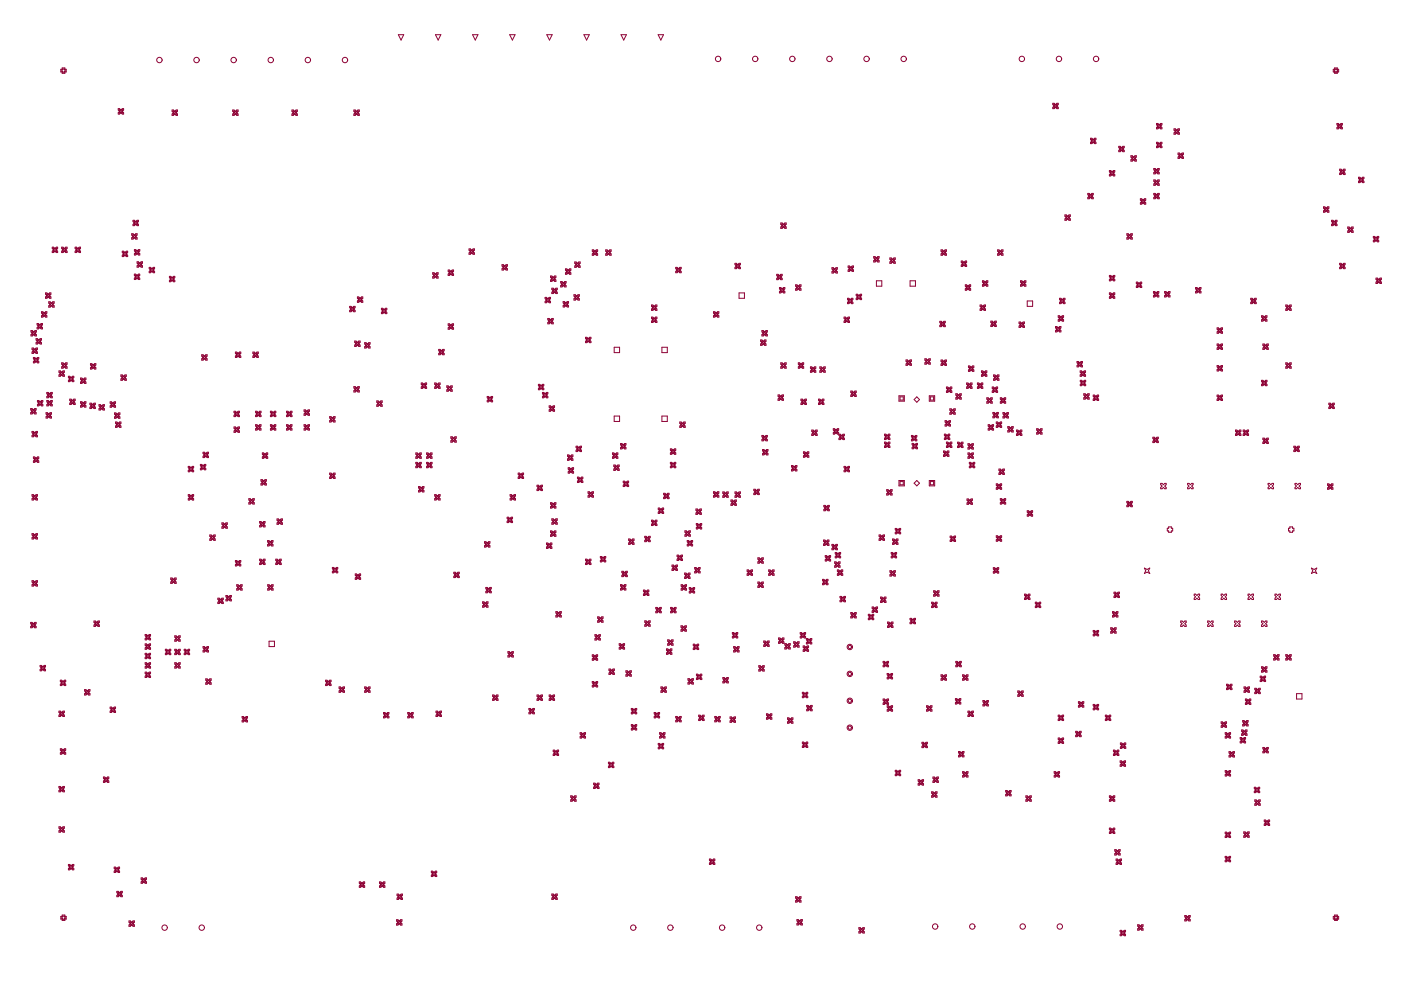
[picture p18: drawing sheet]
<svg xmlns="http://www.w3.org/2000/svg" width="297mm" height="210mm" viewBox="0 0 297 210" stroke-linecap="round" stroke-linejoin="round" font-family="sans-serif">
<g fill="none" stroke="#8d0034" stroke-width=".21">
<path d="M12.9 14.7h.3v-.3h.6v.3h.2v.6h-.2v.2h-.6v-.2h-.3zM13.1 14.8h.2v-.2h.3v.2h.2v.3h-.2v.2h-.3v-.2h-.2zM84.5 7.4h1.1l-.6 1.1zM92.3 7.4h1.2l-.6 1.1zM100.2 7.4h1.1l-.5 1.1zM108.1 7.4h1.1l-.6 1.1zM115.9 7.4h1.2l-.6 1.1zM123.8 7.4h1.1l-.5 1.1zM131.7 7.4h1.1l-.6 1.1zM139.5 7.4h1.2l-.6 1.1zM282.7 14.7h.3v-.3h.5v.3h.3v.6h-.3v.2h-.5v-.2h-.3zM282.9 14.8h.2v-.2h.3v.2h.2v.3h-.2v.2h-.3v-.2h-.2z"/>
<path d="M25.1 23h.3l.2 .3 .3-.3h.3v.3l-.3 .3 .3 .3v.3h-.3l-.3-.3-.2 .3h-.3v-.3l.3-.3-.3-.3zM25.3 23.3l.3 .1 .4-.1-.2 .3 .2 .4-.4-.2-.3 .2 .2-.4zM36.5 23.3h.3l.3 .3 .2-.3h.3v.3l-.3 .3 .3 .3v.3h-.3l-.2-.3-.3 .3h-.3v-.3l.3-.3-.3-.3zM36.7 23.6l.4 .1 .3-.1-.2 .3 .2 .3-.3-.1-.4 .1 .2-.3zM49.3 23.3h.3l.3 .3 .3-.3h.3v.3l-.3 .3 .3 .3v.3h-.3l-.3-.3-.3 .3h-.3v-.3l.3-.3-.3-.3zM49.6 23.6l.3 .1 .4-.1-.2 .3 .2 .3-.4-.1-.3 .1 .1-.3zM61.9 23.3h.3l.3 .3 .3-.3h.2v.3l-.2 .3 .2 .3v.3h-.2l-.3-.3-.3 .3h-.3v-.3l.3-.3-.3-.3zM62.1 23.6l.4 .1 .3-.1-.2 .3 .2 .3-.3-.1-.4 .1 .2-.3zM75 23.3h.3l.3 .3 .3-.3h.3v.3l-.3 .3 .3 .3v.3h-.3l-.3-.3-.3 .3h-.3v-.3l.3-.3-.3-.3zM75.3 23.6l.3 .1 .3-.1-.1 .3 .1 .3-.3-.1-.3 .1 .1-.3zM223.2 21.9h.3l.3 .3 .3-.3h.3v.3l-.3 .3 .3 .3v.2h-.3l-.3-.2-.3 .2h-.3v-.2l.3-.3-.3-.3zM223.4 22.1l.4 .2 .3-.2-.1 .4 .1 .3-.3-.2-.4 .2 .2-.3z"/>
<path d="M231.2 29.3h.3l.3 .3 .3-.3h.3v.3l-.3 .3 .3 .3v.3h-.3l-.3-.3-.3 .3h-.3v-.3l.3-.3-.3-.3zM231.4 29.5l.4 .2 .3-.2-.1 .4 .1 .3-.3-.1-.4 .1 .2-.3zM235.2 36.2h.3l.3 .2 .3-.2h.3v.2l-.3 .3 .3 .3v.3h-.3l-.3-.3-.3 .3h-.3v-.3l.3-.3-.3-.3zM235.4 36.4l.4 .2 .3-.2-.1 .3 .1 .4-.3-.2-.4 .2 .2-.4zM237.2 31h.3l.3 .3 .3-.3h.3v.3l-.3 .3 .3 .3v.3h-.3l-.3-.3-.3 .3h-.3v-.3l.3-.3-.3-.3zM237.4 31.3l.4 .1 .3-.1-.1 .3 .1 .3-.3-.1-.4 .1 .2-.3zM239.8 33h.3l.3 .3 .2-.3h.3v.3l-.3 .3 .3 .3v.3h-.3l-.2-.3-.3 .3h-.3v-.3l.3-.3-.3-.3zM240 33.2l.4 .2 .3-.2-.2 .4 .2 .3-.3-.1-.4 .1 .2-.3zM244.6 38.2h.3l.3 .2 .3-.2h.3v.2l-.3 .3 .3 .3v.3h-.3l-.3-.3-.3 .3h-.3v-.3l.3-.3-.3-.3zM244.6 35.7h.3l.3 .3 .3-.3h.3v.3l-.3 .3 .3 .3v.3h-.3l-.3-.3-.3 .3h-.3v-.3l.3-.3-.3-.3zM244.9 36l.3 .1 .3-.1-.1 .3 .1 .3-.3-.1-.3 .1 .1-.3zM244.9 38.4l.3 .2 .3-.2-.1 .3 .1 .4-.3-.2-.3 .2 .1-.4z"/>
<path d="M245.2 26.2h.3l.3 .3 .3-.3h.2v.3l-.2 .2 .2 .3v.3h-.2l-.3-.3-.3 .3h-.3v-.3l.3-.3-.3-.2zM245.2 30.2h.3l.3 .3 .3-.3h.2v.3l-.2 .2 .2 .3v.3h-.2l-.3-.3-.3 .3h-.3v-.3l.3-.3-.3-.2zM245.4 26.4l.4 .2 .3-.2-.2 .3 .2 .4-.3-.2-.4 .2 .2-.4zM245.4 30.4l.4 .2 .3-.2-.2 .3 .2 .4-.3-.2-.4 .2 .2-.4zM248.9 27.3h.3l.3 .3 .3-.3h.3v.3l-.3 .3 .3 .3v.3h-.3l-.3-.3-.3 .3h-.3v-.3l.3-.3-.3-.3zM249.1 27.5l.4 .2 .3-.2-.1 .4 .1 .3-.3-.1-.4 .1 .2-.3zM249.8 32.4h.3l.2 .3 .3-.3h.3v.3l-.3 .3 .3 .3v.3h-.3l-.3-.3-.2 .3h-.3v-.3l.3-.3-.3-.3zM250 32.7l.3 .1 .4-.1-.2 .3 .2 .4-.4-.2-.3 .2 .2-.4zM283.5 26.2h.2l.3 .3 .3-.3h.3v.3l-.3 .2 .3 .3v.3h-.3l-.3-.3-.3 .3h-.2v-.3l.2-.3-.2-.2zM283.7 26.4l.3 .2 .4-.2-.2 .3 .2 .4-.4-.2-.3 .2 .2-.4zM284 35.9h.3l.3 .3 .3-.3h.3v.3l-.3 .2 .3 .3v.3h-.3l-.3-.3-.3 .3h-.3v-.3l.3-.3-.3-.2zM284.3 36.1l.3 .2 .3-.2-.1 .3 .1 .4-.3-.2-.3 .2 .1-.4z"/>
<path d="M288 37.6h.3l.3 .3 .3-.3h.3v.3l-.3 .3 .3 .2v.3h-.3l-.3-.3-.3 .3h-.3v-.3l.3-.2-.3-.3zM288.3 37.8l.3 .2 .3-.2-.1 .4 .1 .3-.3-.2-.3 .2 .1-.3zM11.1 52.4h.3l.2 .3 .3-.3h.3v.3l-.3 .3 .3 .3v.2h-.3l-.3-.2-.2 .2h-.3v-.2l.3-.3-.3-.3zM11.3 52.6l.3 .2 .4-.2-.2 .4 .2 .3-.4-.1-.3 .1 .2-.3zM13.1 52.4h.3l.2 .3 .3-.3h.3v.3l-.3 .3 .3 .3v.2h-.3l-.3-.2-.2 .2h-.3v-.2l.3-.3-.3-.3zM13.3 52.6l.3 .2 .4-.2-.2 .4 .2 .3-.4-.1-.3 .1 .2-.3zM15.9 52.4h.3l.3 .3 .3-.3h.3v.3l-.3 .3 .3 .3v.2h-.3l-.3-.2-.3 .2h-.3v-.2l.3-.3-.3-.3zM16.2 52.6l.3 .2 .3-.2-.1 .4 .1 .3-.3-.1-.3 .1 .1-.3zM25.9 53.3h.3l.3 .2 .3-.2h.3v.2l-.3 .3 .3 .3v.3h-.3l-.3-.3-.3 .3h-.3v-.3l.3-.3-.3-.3zM26.2 53.5l.3 .2 .3-.2-.1 .3 .1 .4-.3-.2-.3 .2 .1-.4zM27.9 49.6h.3l.3 .2 .3-.2h.3v.2l-.3 .3 .3 .3v.3h-.3l-.3-.3-.3 .3h-.3v-.3l.3-.3-.3-.3zM28.2 49.8l.3 .2 .3-.2-.1 .3 .1 .4-.3-.2-.3 .2 .1-.4z"/>
<path d="M28.2 46.7h.3l.3 .3 .3-.3h.3v.3l-.3 .3 .3 .3v.2h-.3l-.3-.2-.3 .2h-.3v-.2l.3-.3-.3-.3zM28.4 46.9l.4 .2 .3-.2-.1 .4 .1 .3-.3-.2-.4 .2 .2-.3zM28.5 58.1h.3l.3 .3 .2-.3h.3v.3l-.3 .3 .3 .3v.3h-.3l-.2-.3-.3 .3h-.3v-.3l.3-.3-.3-.3zM28.5 52.9h.3l.3 .3 .3-.3h.2v.3l-.2 .3 .2 .3v.3h-.2l-.3-.3-.3 .3h-.3v-.3l.3-.3-.3-.3zM28.7 58.4l.4 .1 .3-.1-.2 .3 .2 .3-.3-.1-.4 .1 .2-.3zM28.7 53.2l.4 .1 .3-.1-.2 .3 .2 .3-.3-.1-.4 .1 .2-.3zM29.1 55.5h.3l.2 .3 .3-.3h.3v.3l-.3 .3 .3 .3v.2h-.3l-.3-.2-.2 .2h-.3v-.2l.3-.3-.3-.3zM29.3 55.7l.3 .2 .4-.2-.2 .4 .2 .3-.4-.2-.3 .2 .2-.3zM31.6 56.7h.3l.3 .3 .3-.3h.3v.3l-.3 .3 .3 .2v.3h-.3l-.3-.3-.3 .3h-.3v-.3l.3-.2-.3-.3zM31.9 56.9l.3 .2 .3-.2-.1 .4 .1 .3-.3-.2-.3 .2 .1-.3zM35.9 58.6h.3l.3 .3 .3-.3h.3v.3l-.3 .3 .3 .2v.3h-.3l-.3-.3-.3 .3h-.3v-.3l.3-.2-.3-.3zM36.1 58.8l.4 .2 .3-.2-.1 .4 .1 .3-.3-.2-.4 .2 .2-.3z"/>
<path d="M91.7 57.8h.3l.3 .3 .3-.3h.3v.3l-.3 .3 .3 .3v.3h-.3l-.3-.3-.3 .3h-.3v-.3l.3-.3-.3-.3zM92 58.1l.3 .1 .4-.1-.2 .3 .2 .3-.4-.1-.3 .1 .1-.3zM95 57.3h.3l.3 .2 .3-.2h.3v.2l-.3 .3 .3 .3v.3h-.3l-.3-.3-.3 .3h-.3v-.3l.3-.3-.3-.3zM95.2 57.5l.4 .2 .3-.2-.1 .3 .1 .4-.3-.2-.4 .2 .2-.4zM99.4 52.8h.3l.3 .3 .3-.3h.3v.3l-.3 .2 .3 .3v.3h-.3l-.3-.3-.3 .3h-.3v-.3l.3-.3-.3-.2zM99.7 53l.3 .2 .4-.2-.2 .3 .2 .4-.4-.2-.3 .2 .1-.4zM106.4 56.1h.3l.3 .3 .3-.3h.3v.3l-.3 .3 .3 .3v.3h-.3l-.3-.3-.3 .3h-.3v-.3l.3-.3-.3-.3zM106.7 56.3l.3 .2 .4-.2-.2 .4 .2 .3-.4-.1-.3 .1 .1-.3zM116.7 58.5h.3l.3 .3 .3-.3h.3v.3l-.3 .3 .3 .3v.3h-.3l-.3-.3-.3 .3h-.3v-.3l.3-.3-.3-.3zM116.9 58.8l.4 .1 .3-.1-.1 .3 .1 .3-.3-.1-.4 .1 .2-.3zM118.9 59.7h.3l.2 .3 .3-.3h.3v.3l-.3 .3 .3 .2v.3h-.3l-.3-.3-.2 .3h-.3v-.3l.3-.2-.3-.3zM119.1 59.9l.3 .2 .4-.2-.2 .4 .2 .3-.4-.2-.3 .2 .2-.3z"/>
<path d="M119.9 57h.3l.3 .3 .2-.3h.3v.3l-.3 .3 .3 .3v.2h-.3l-.2-.2-.3 .2h-.3v-.2l.3-.3-.3-.3zM120.1 57.2l.4 .2 .3-.2-.2 .4 .2 .3-.3-.2-.4 .2 .2-.3zM121.9 55.5h.2l.3 .3 .3-.3h.3v.3l-.3 .3 .3 .3v.3h-.3l-.3-.3-.3 .3h-.2v-.3l.2-.3-.2-.3zM122.1 55.8l.3 .1 .4-.1-.2 .3 .2 .4-.4-.2-.3 .2 .2-.4zM125.6 53h.3l.2 .3 .3-.3h.3v.3l-.3 .2 .3 .3v.3h-.3l-.3-.3-.2 .3h-.3v-.3l.3-.3-.3-.2zM125.8 53.2l.3 .2 .4-.2-.2 .3 .2 .4-.4-.2-.3 .2 .2-.4zM128.4 53h.3l.3 .3 .3-.3h.3v.3l-.3 .2 .3 .3v.3h-.3l-.3-.3-.3 .3h-.3v-.3l.3-.3-.3-.2zM128.7 53.2l.3 .2 .3-.2-.1 .3 .1 .4-.3-.2-.3 .2 .1-.4zM143.3 56.7h.3l.2 .3 .3-.3h.3v.3l-.3 .3 .3 .2v.3h-.3l-.3-.3-.2 .3h-.3v-.3l.3-.2-.3-.3zM143.5 56.9l.3 .2 .4-.2-.2 .4 .2 .3-.4-.2-.3 .2 .2-.3zM155.8 55.8h.3l.3 .3 .3-.3h.3v.3l-.3 .3 .3 .3v.3h-.3l-.3-.3-.3 .3h-.3v-.3l.3-.3-.3-.3zM156.1 56.1l.3 .1 .4-.1-.2 .3 .2 .3-.4-.1-.3 .1 .1-.3z"/>
<path d="M164.7 58.2h.3l.3 .2 .2-.2h.3v.2l-.3 .3 .3 .3v.3h-.3l-.2-.3-.3 .3h-.3v-.3l.3-.3-.3-.3zM164.9 58.4l.4 .2 .3-.2-.2 .3 .2 .4-.3-.2-.4 .2 .2-.4zM165.5 47.3h.3l.3 .3 .3-.3h.3v.3l-.3 .2 .3 .3v.3h-.3l-.3-.3-.3 .3h-.3v-.3l.3-.3-.3-.2zM165.8 47.5l.3 .2 .4-.2-.2 .3 .2 .4-.4-.2-.3 .2 .1-.4zM176.4 56.8h.3l.3 .2 .3-.2h.2v.2l-.2 .3 .2 .3v.3h-.2l-.3-.3-.3 .3h-.3v-.3l.3-.3-.3-.3zM176.6 57l.4 .1 .3-.1-.2 .3 .2 .4-.3-.2-.4 .2 .2-.4zM179.8 56.4h.3l.3 .3 .3-.3h.3v.3l-.3 .3 .3 .3v.2h-.3l-.3-.2-.3 .2h-.3v-.2l.3-.3-.3-.3zM180 56.6l.4 .2 .3-.2-.1 .4 .1 .3-.3-.2-.4 .2 .2-.3zM185.2 54.4h.3l.3 .3 .3-.3h.3v.3l-.3 .3 .3 .3v.2h-.3l-.3-.2-.3 .2h-.3v-.2l.3-.3-.3-.3zM185.5 54.6l.3 .2 .4-.2-.2 .4 .2 .3-.4-.2-.3 .2 .1-.3zM185.8 59.5h1.2v1.2h-1.2zM188.7 54.7h.3l.2 .3 .3-.3h.3v.3l-.3 .3 .3 .2v.3h-.3l-.3-.3-.2 .3h-.3v-.3l.3-.2-.3-.3z"/>
<path d="M188.9 54.9l.3 .2 .4-.2-.2 .4 .2 .3-.4-.2-.3 .2 .2-.3zM193 59.5h1.1v1.2h-1.1zM199.5 53h.3l.3 .3 .3-.3h.3v.3l-.3 .2 .3 .3v.3h-.3l-.3-.3-.3 .3h-.3v-.3l.3-.3-.3-.2zM199.7 53.2l.4 .2 .3-.2-.1 .3 .1 .4-.3-.2-.4 .2 .2-.4zM203.8 55.4h.3l.3 .2 .3-.2h.2v.2l-.2 .3 .2 .3v.3h-.2l-.3-.3-.3 .3h-.3v-.3l.3-.3-.3-.3zM204 55.6l.4 .2 .3-.2-.2 .3 .2 .4-.3-.2-.4 .2 .2-.4zM208.3 59.5h.3l.3 .3 .3-.3h.2v.3l-.2 .3 .2 .3v.3h-.2l-.3-.3-.3 .3h-.3v-.3l.3-.3-.3-.3zM208.5 59.8l.4 .1 .3-.1-.2 .3 .2 .3-.3-.1-.4 .1 .2-.3zM211.5 53h.3l.3 .3 .3-.3h.3v.3l-.3 .2 .3 .3v.3h-.3l-.3-.3-.3 .3h-.3v-.3l.3-.3-.3-.2zM211.7 53.2l.4 .2 .3-.2-.1 .3 .1 .4-.3-.2-.4 .2 .2-.4zM216.4 59.5h.3l.2 .3 .3-.3h.3v.3l-.3 .3 .3 .3v.3h-.3l-.3-.3-.2 .3h-.3v-.3l.3-.3-.3-.3zM216.6 59.8l.3 .1 .4-.1-.2 .3 .2 .3-.4-.1-.3 .1 .2-.3z"/>
<path d="M225.8 45.6h.3l.3 .3 .2-.3h.3v.3l-.3 .2 .3 .3v.3h-.3l-.2-.3-.3 .3h-.3v-.3l.3-.3-.3-.2zM226 45.8l.4 .2 .3-.2-.2 .3 .2 .4-.3-.2-.4 .2 .2-.4zM230.6 41h.3l.3 .3 .3-.3h.3v.3l-.3 .3 .3 .3v.2h-.3l-.3-.2-.3 .2h-.3v-.2l.3-.3-.3-.3zM230.9 41.2l.3 .2 .4-.2-.2 .4 .2 .3-.4-.2-.3 .2 .1-.3zM235.2 58.4h.3l.3 .3 .3-.3h.3v.3l-.3 .3 .3 .3v.2h-.3l-.3-.2-.3 .2h-.3v-.2l.3-.3-.3-.3zM235.4 58.6l.4 .2 .3-.2-.1 .4 .1 .3-.3-.2-.4 .2 .2-.3zM238.9 49.6h.3l.3 .2 .3-.2h.3v.2l-.3 .3 .3 .3v.3h-.3l-.3-.3-.3 .3h-.3v-.3l.3-.3-.3-.3zM239.2 49.8l.3 .2 .3-.2-.1 .3 .1 .4-.3-.2-.3 .2 .1-.4zM240.9 59.8h.3l.3 .3 .3-.3h.3v.3l-.3 .3 .3 .3v.3h-.3l-.3-.3-.3 .3h-.3v-.3l.3-.3-.3-.3zM241.8 42.1h.3l.2 .3 .3-.3h.3v.3l-.3 .3 .3 .3v.3h-.3l-.3-.3-.2 .3h-.3v-.3l.3-.3-.3-.3zM242 42.4l.3 .1 .4-.1-.2 .3 .2 .4-.4-.2-.3 .2 .2-.4zM244.6 41h.3l.3 .3 .3-.3h.3v.3l-.3 .3 .3 .3v.2h-.3l-.3-.2-.3 .2h-.3v-.2l.3-.3-.3-.3z"/>
<path d="M244.9 41.2l.3 .2 .3-.2-.1 .4 .1 .3-.3-.2-.3 .2 .1-.3zM280.6 43.9h.3l.3 .2 .3-.2h.3v.2l-.3 .3 .3 .3v.3h-.3l-.3-.3-.3 .3h-.3v-.3l.3-.3-.3-.3zM280.8 44.1l.4 .2 .3-.2-.1 .3 .1 .4-.3-.2-.4 .2 .2-.4zM282.3 46.7h.3l.3 .3 .3-.3h.3v.3l-.3 .3 .3 .3v.2h-.3l-.3-.2-.3 .2h-.3v-.2l.3-.3-.3-.3zM282.6 46.9l.3 .2 .3-.2-.1 .4 .1 .3-.3-.2-.3 .2 .1-.3zM284 55.8h.3l.3 .3 .3-.3h.3v.3l-.3 .3 .3 .3v.3h-.3l-.3-.3-.3 .3h-.3v-.3l.3-.3-.3-.3zM284.3 56.1l.3 .1 .3-.1-.1 .3 .1 .3-.3-.1-.3 .1 .1-.3zM285.7 48.1h.3l.3 .3 .3-.3h.3v.3l-.3 .3 .3 .3v.3h-.3l-.3-.3-.3 .3h-.3v-.3l.3-.3-.3-.3zM286 48.4l.3 .1 .4-.1-.2 .3 .2 .3-.4-.1-.3 .1 .1-.3zM291.2 50.1h.3l.2 .3 .3-.3h.3v.3l-.3 .3 .3 .3v.3h-.3l-.3-.3-.2 .3h-.3v-.3l.3-.3-.3-.3zM291.4 50.4l.3 .1 .4-.1-.2 .3 .2 .3-.4-.1-.3 .1 .2-.3zM291.7 59h.3l.3 .3 .3-.3h.3v.3l-.3 .2 .3 .3v.3h-.3l-.3-.3-.3 .3h-.3v-.3l.3-.3-.3-.2z"/>
<path d="M292 59.2l.3 .2 .4-.2-.2 .3 .2 .4-.4-.2-.3 .2 .1-.4zM6.6 70.1h.3l.2 .3 .3-.3h.3v.3l-.3 .3 .3 .2v.3h-.3l-.3-.3-.2 .3h-.3v-.3l.3-.2-.3-.3zM6.8 73.8h.3l.3 .3 .3-.3h.2v.3l-.2 .3 .2 .2v.3h-.2l-.3-.3-.3 .3h-.3v-.3l.3-.2-.3-.3zM6.8 70.3l.3 .2 .4-.2-.2 .4 .2 .3-.4-.2-.3 .2 .2-.3zM7 74l.4 .2 .3-.2-.2 .4 .2 .3-.3-.2-.4 .2 .2-.3zM7.1 75.8h.3l.3 .3 .2-.3h.3v.3l-.3 .3 .3 .2v.3h-.3l-.2-.3-.3 .3h-.3v-.3l.3-.2-.3-.3zM7.3 76l.4 .2 .3-.2-.2 .4 .2 .3-.3-.2-.4 .2 .2-.3zM7.7 71.8h.2l.3 .3 .3-.3h.3v.3l-.3 .3 .3 .3v.2h-.3l-.3-.2-.3 .2h-.2v-.2l.2-.3-.2-.3zM7.9 68.6h.3l.2 .3 .3-.3h.3v.3l-.3 .3 .3 .2v.3h-.3l-.3-.3-.2 .3h-.3v-.3l.3-.2-.3-.3zM7.9 72l.3 .2 .4-.2-.2 .4 .2 .3-.4-.2-.3 .2 .2-.3zM8.1 68.8l.3 .2 .4-.2-.2 .4 .2 .3-.4-.2-.3 .2 .2-.3zM8.8 66.1h.3l.3 .3 .3-.3h.2v.3l-.2 .3 .2 .3v.2h-.2l-.3-.2-.3 .2h-.3v-.2l.3-.3-.3-.3z"/>
<path d="M9 66.3l.4 .2 .3-.2-.2 .4 .2 .3-.3-.2-.4 .2 .2-.3zM9.7 62.1h.2l.3 .3 .3-.3h.3v.3l-.3 .3 .3 .3v.2h-.3l-.3-.2-.3 .2h-.2v-.2l.2-.3-.2-.3zM9.9 62.3l.3 .2 .4-.2-.2 .4 .2 .3-.4-.2-.3 .2 .2-.3zM10.3 64h.3l.3 .3 .3-.3h.3v.3l-.3 .3 .3 .2v.3h-.3l-.3-.3-.3 .3h-.3v-.3l.3-.2-.3-.3zM10.6 64.2l.3 .2 .4-.2-.2 .4 .2 .3-.4-.2-.3 .2 .1-.3zM12.5 78.6h.3l.3 .3 .3-.3h.2v.3l-.2 .3 .2 .3v.3h-.2l-.3-.3-.3 .3h-.3v-.3l.3-.3-.3-.3zM12.7 78.9l.4 .1 .3-.1-.2 .3 .2 .4-.3-.2-.4 .2 .2-.4zM13.1 76.9h.3l.2 .3 .3-.3h.3v.3l-.3 .3 .3 .3v.3h-.3l-.3-.3-.2 .3h-.3v-.3l.3-.3-.3-.3zM13.3 77.2l.3 .1 .4-.1-.2 .3 .2 .3-.4-.1-.3 .1 .2-.3zM14.5 79.8h.3l.3 .3 .3-.3h.2v.3l-.2 .3 .2 .2v.3h-.2l-.3-.3-.3 .3h-.3v-.3l.3-.2-.3-.3zM19.2 77.1h.3l.3 .3 .2-.3h.3v.3l-.3 .3 .3 .3v.2h-.3l-.2-.2-.3 .2h-.3v-.2l.3-.3-.3-.3zM19.4 77.3l.4 .2 .3-.2-.2 .4 .2 .3-.3-.2-.4 .2 .2-.3z"/>
<path d="M25.6 79.5h.3l.3 .3 .3-.3h.3v.3l-.3 .3 .3 .3v.2h-.3l-.3-.2-.3 .2h-.3v-.2l.3-.3-.3-.3zM25.9 79.7l.3 .2 .4-.2-.2 .4 .2 .3-.4-.2-.3 .2 .1-.3zM42.8 75.2h.3l.2 .3 .3-.3h.3v.3l-.3 .3 .3 .3v.3h-.3l-.3-.3-.2 .3h-.3v-.3l.3-.3-.3-.3zM43 75.4l.3 .2 .4-.2-.2 .4 .2 .3-.4-.1-.3 .1 .2-.3zM49.9 74.6h.3l.3 .3 .3-.3h.3v.3l-.3 .3 .3 .3v.3h-.3l-.3-.3-.3 .3h-.3v-.3l.3-.3-.3-.3zM50.1 74.9l.4 .1 .3-.1-.1 .3 .1 .4-.3-.2-.4 .2 .2-.4zM53.6 74.6h.3l.3 .3 .3-.3h.3v.3l-.3 .3 .3 .3v.3h-.3l-.3-.3-.3 .3h-.3v-.3l.3-.3-.3-.3zM53.8 74.9l.4 .1 .3-.1-.1 .3 .1 .4-.3-.2-.4 .2 .2-.4zM74.1 65h.3l.3 .2 .3-.2h.3v.2l-.3 .3 .3 .3v.3h-.3l-.3-.3-.3 .3h-.3v-.3l.3-.3-.3-.3zM74.4 65.2l.3 .2 .4-.2-.2 .3 .2 .4-.4-.2-.3 .2 .1-.4zM75.2 72.3h.3l.3 .3 .3-.3h.2v.3l-.2 .3 .2 .3v.3h-.2l-.3-.3-.3 .3h-.3v-.3l.3-.3-.3-.3zM75.4 72.5l.4 .2 .3-.2-.2 .4 .2 .3-.3-.1-.4 .1 .2-.3z"/>
<path d="M75.8 63h.3l.2 .2 .3-.2h.3v.2l-.3 .3 .3 .3v.3h-.3l-.3-.3-.2 .3h-.3v-.3l.3-.3-.3-.3zM76 63.2l.3 .2 .4-.2-.2 .3 .2 .4-.4-.2-.3 .2 .2-.4zM77.3 72.7h.3l.3 .2 .3-.2h.3v.2l-.3 .3 .3 .3v.3h-.3l-.3-.3-.3 .3h-.3v-.3l.3-.3-.3-.3zM77.5 72.9l.4 .2 .3-.2-.1 .3 .1 .4-.3-.2-.4 .2 .2-.4zM80.9 65.4h.3l.2 .2 .3-.2h.3v.2l-.3 .3 .3 .3v.3h-.3l-.3-.3-.2 .3h-.3v-.3l.3-.3-.3-.3zM81.1 65.6l.3 .2 .4-.2-.2 .3 .2 .4-.4-.2-.3 .2 .2-.4zM93 74.1h.3l.3 .3 .3-.3h.3v.3l-.3 .2 .3 .3v.3h-.3l-.3-.3-.3 .3h-.3v-.3l.3-.3-.3-.2zM93.3 74.3l.3 .2 .3-.2-.1 .3 .1 .4-.3-.2-.3 .2 .1-.4zM95 68.7h.3l.3 .2 .3-.2h.3v.2l-.3 .3 .3 .3v.3h-.3l-.3-.3-.3 .3h-.3v-.3l.3-.3-.3-.3zM95.2 68.9l.4 .2 .3-.2-.1 .3 .1 .4-.3-.2-.4 .2 .2-.4zM115.6 63h.3l.2 .3 .3-.3h.3v.3l-.3 .3 .3 .3v.3h-.3l-.3-.3-.2 .3h-.3v-.3l.3-.3-.3-.3zM115.8 63.3l.3 .1 .4-.1-.2 .3 .2 .4-.4-.2-.3 .2 .2-.4z"/>
<path d="M116.1 67.5h.3l.3 .3 .3-.3h.3v.3l-.3 .3 .3 .3v.3h-.3l-.3-.3-.3 .3h-.3v-.3l.3-.3-.3-.3zM116.4 67.7l.3 .2 .4-.2-.2 .4 .2 .3-.4-.1-.3 .1 .1-.3zM117 61.1h.3l.3 .3 .3-.3h.2v.3l-.2 .3 .2 .3v.2h-.2l-.3-.2-.3 .2h-.3v-.2l.3-.3-.3-.3zM117.2 61.3l.4 .2 .3-.2-.2 .4 .2 .3-.3-.2-.4 .2 .2-.3zM119.4 63.9h.3l.3 .3 .3-.3h.2v.3l-.2 .3 .2 .3v.3h-.2l-.3-.3-.3 .3h-.3v-.3l.3-.3-.3-.3zM119.6 64.2l.4 .1 .3-.1-.2 .3 .2 .4-.3-.2-.4 .2 .2-.4zM121.7 62.5h.3l.3 .3 .2-.3h.3v.3l-.3 .3 .3 .2v.3h-.3l-.2-.3-.3 .3h-.3v-.3l.3-.2-.3-.3zM121.9 62.7l.4 .2 .3-.2-.2 .4 .2 .3-.3-.2-.4 .2 .2-.3zM124.1 71.5h.3l.3 .3 .3-.3h.3v.3l-.3 .3 .3 .3v.3h-.3l-.3-.3-.3 .3h-.3v-.3l.3-.3-.3-.3zM124.4 71.7l.3 .2 .4-.2-.2 .4 .2 .3-.4-.1-.3 .1 .1-.3zM130.2 73.6h1.2v1.2h-1.2zM138.1 67.2h.3l.3 .3 .3-.3h.3v.3l-.3 .3 .3 .3v.3h-.3l-.3-.3-.3 .3h-.3v-.3l.3-.3-.3-.3z"/>
<path d="M138.1 64.7h.3l.3 .3 .3-.3h.3v.3l-.3 .2 .3 .3v.3h-.3l-.3-.3-.3 .3h-.3v-.3l.3-.3-.3-.2zM138.4 64.9l.3 .2 .3-.2-.1 .3 .1 .4-.3-.2-.3 .2 .1-.4zM138.4 67.5l.3 .1 .3-.1-.1 .3 .1 .3-.3-.1-.3 .1 .1-.3zM140.3 73.6h1.2v1.2h-1.2zM151.3 66.1h.3l.2 .3 .3-.3h.3v.3l-.3 .3 .3 .3v.2h-.3l-.3-.2-.2 .2h-.3v-.2l.3-.3-.3-.3zM151.5 66.3l.3 .2 .4-.2-.2 .4 .2 .3-.4-.2-.3 .2 .2-.3zM156.7 62.1h1.1v1.1h-1.1zM161.3 72.1h.2l.3 .3 .3-.3h.3v.3l-.3 .3 .3 .2v.3h-.3l-.3-.3-.3 .3h-.2v-.3l.2-.2-.2-.3zM161.5 72.3l.3 .2 .4-.2-.2 .4 .2 .3-.4-.2-.3 .2 .2-.3zM161.5 70.1h.3l.3 .3 .3-.3h.3v.3l-.3 .3 .3 .2v.3h-.3l-.3-.3-.3 .3h-.3v-.3l.3-.2-.3-.3zM161.8 70.3l.3 .2 .4-.2-.2 .4 .2 .3-.4-.2-.3 .2 .1-.3zM165.3 61h.2l.3 .2 .3-.2h.3v.2l-.3 .3 .3 .3v.3h-.3l-.3-.3-.3 .3h-.2v-.3l.2-.3-.2-.3z"/>
<path d="M165.5 61.2l.3 .2 .4-.2-.2 .3 .2 .4-.4-.2-.3 .2 .2-.4zM165.5 76.9h.3l.3 .3 .3-.3h.3v.3l-.3 .3 .3 .3v.3h-.3l-.3-.3-.3 .3h-.3v-.3l.3-.3-.3-.3zM165.8 77.2l.3 .1 .4-.1-.2 .3 .2 .3-.4-.1-.3 .1 .1-.3zM168.7 60.4h.3l.3 .3 .2-.3h.3v.3l-.3 .3 .3 .2v.3h-.3l-.2-.3-.3 .3h-.3v-.3l.3-.2-.3-.3zM168.9 60.6l.4 .2 .3-.2-.2 .4 .2 .3-.3-.2-.4 .2 .2-.3zM169.3 76.9h.2l.3 .3 .3-.3h.3v.3l-.3 .3 .3 .3v.3h-.3l-.3-.3-.3 .3h-.2v-.3l.2-.3-.2-.3zM169.5 77.2l.3 .1 .4-.1-.2 .3 .2 .3-.4-.1-.3 .1 .2-.3zM171.8 77.8h.3l.3 .3 .3-.3h.3v.3l-.3 .3 .3 .2v.3h-.3l-.3-.3-.3 .3h-.3v-.3l.3-.2-.3-.3zM172.1 78l.3 .2 .3-.2-.1 .4 .1 .3-.3-.2-.3 .2 .1-.3zM173.8 77.8h.3l.3 .3 .3-.3h.3v.3l-.3 .3 .3 .2v.3h-.3l-.3-.3-.3 .3h-.3v-.3l.3-.2-.3-.3zM174.1 78l.3 .2 .3-.2-.1 .4 .1 .3-.3-.2-.3 .2 .1-.3zM179 67.2h.2l.3 .3 .3-.3h.3v.3l-.3 .3 .3 .3v.3h-.3l-.3-.3-.3 .3h-.2v-.3l.2-.3-.2-.3z"/>
<path d="M179.2 67.5l.3 .1 .4-.1-.2 .3 .2 .3-.4-.1-.3 .1 .2-.3zM179.7 63.2h.3l.3 .3 .2-.3h.3v.3l-.3 .3 .3 .3v.3h-.3l-.2-.3-.3 .3h-.3v-.3l.3-.3-.3-.3zM179.9 63.5l.4 .1 .3-.1-.2 .3 .2 .4-.3-.2-.4 .2 .2-.4zM181.5 62.4h.3l.3 .3 .3-.3h.3v.3l-.3 .3 .3 .2v.3h-.3l-.3-.3-.3 .3h-.3v-.3l.3-.2-.3-.3zM181.8 62.6l.3 .2 .3-.2-.1 .4 .1 .3-.3-.2-.3 .2 .1-.3zM192.1 76.3h.3l.3 .3 .3-.3h.2v.3l-.2 .3 .2 .3v.3h-.2l-.3-.3-.3 .3h-.3v-.3l.3-.3-.3-.3zM192.3 76.5l.4 .2 .3-.2-.2 .4 .2 .3-.3-.1-.4 .1 .2-.3zM196.1 76.1h.3l.3 .3 .3-.3h.2v.3l-.2 .2 .2 .3v.3h-.2l-.3-.3-.3 .3h-.3v-.3l.3-.3-.3-.2zM196.3 76.3l.4 .2 .3-.2-.2 .3 .2 .4-.3-.2-.4 .2 .2-.4zM199.3 68.1h.3l.2 .3 .3-.3h.3v.3l-.3 .3 .3 .3v.3h-.3l-.3-.3-.2 .3h-.3v-.3l.3-.3-.3-.3zM199.5 68.4l.3 .1 .4-.1-.2 .3 .2 .3-.4-.1-.3 .1 .2-.3zM199.5 76.3h.3l.3 .3 .3-.3h.3v.3l-.3 .3 .3 .3v.3h-.3l-.3-.3-.3 .3h-.3v-.3l.3-.3-.3-.3z"/>
<path d="M199.7 76.6l.4 .1 .3-.1-.1 .3 .1 .4-.3-.2-.4 .2 .2-.4zM204.7 60.4h.2l.3 .3 .3-.3h.3v.3l-.3 .3 .3 .2v.3h-.3l-.3-.3-.3 .3h-.2v-.3l.2-.2-.2-.3zM204.9 60.6l.3 .2 .4-.2-.2 .4 .2 .3-.4-.2-.3 .2 .2-.3zM205.3 77.6h.3l.3 .3 .3-.3h.3v.3l-.3 .3 .3 .3v.2h-.3l-.3-.2-.3 .2h-.3v-.2l.3-.3-.3-.3zM205.6 77.8l.3 .2 .3-.2-.1 .4 .1 .3-.3-.2-.3 .2 .1-.3zM207.8 64.7h.3l.3 .3 .3-.3h.2v.3l-.2 .2 .2 .3v.3h-.2l-.3-.3-.3 .3h-.3v-.3l.3-.3-.3-.2zM208 64.9l.4 .2 .3-.2-.2 .3 .2 .4-.3-.2-.4 .2 .2-.4zM208.1 78.6h.3l.3 .3 .2-.3h.3v.3l-.3 .3 .3 .3v.3h-.3l-.2-.3-.3 .3h-.3v-.3l.3-.3-.3-.3zM208.3 78.9l.4 .1 .3-.1-.2 .3 .2 .4-.3-.2-.4 .2 .2-.4zM210.1 68.1h.3l.3 .3 .2-.3h.3v.3l-.3 .3 .3 .2v.3h-.3l-.2-.3-.3 .3h-.3v-.3l.3-.2-.3-.3zM210.3 68.3l.4 .2 .3-.2-.2 .4 .2 .3-.3-.2-.4 .2 .2-.3zM210.7 79.5h.2l.3 .3 .3-.3h.3v.3l-.3 .3 .3 .3v.2h-.3l-.3-.2-.3 .2h-.2v-.2l.2-.3-.2-.3z"/>
<path d="M210.9 79.7l.3 .2 .4-.2-.2 .4 .2 .3-.4-.2-.3 .2 .2-.3zM216.1 68.3h.2l.3 .3 .3-.3h.3v.3l-.3 .2 .3 .3v.3h-.3l-.3-.3-.3 .3h-.2v-.3l.2-.3-.2-.2zM216.3 68.5l.3 .2 .4-.2-.2 .3 .2 .4-.4-.2-.3 .2 .2-.4zM217.8 63.8h1.1v1.2h-1.1zM223.8 69.2h.3l.3 .3 .2-.3h.3v.3l-.3 .3 .3 .3v.3h-.3l-.2-.3-.3 .3h-.3v-.3l.3-.3-.3-.3zM224 69.5l.4 .1 .3-.1-.2 .3 .2 .3-.3-.1-.4 .1 .2-.3zM224.4 67h.2l.3 .2 .3-.2h.3v.2l-.3 .3 .3 .3v.3h-.3l-.3-.3-.3 .3h-.2v-.3l.2-.3-.2-.3zM224.6 67.2l.3 .1 .4-.1-.2 .3 .2 .4-.4-.2-.3 .2 .2-.4zM224.6 63.2h.3l.3 .3 .3-.3h.3v.3l-.3 .3 .3 .3v.3h-.3l-.3-.3-.3 .3h-.3v-.3l.3-.3-.3-.3zM224.9 63.5l.3 .1 .4-.1-.2 .3 .2 .4-.4-.2-.3 .2 .1-.4zM228.4 76.6h.2l.3 .3 .3-.3h.3v.3l-.3 .3 .3 .3v.3h-.3l-.3-.3-.3 .3h-.2v-.3l.2-.3-.2-.3zM228.6 76.9l.3 .1 .4-.1-.2 .3 .2 .4-.4-.2-.3 .2 .2-.4z"/>
<path d="M229 78.6h.3l.3 .3 .3-.3h.3v.3l-.3 .3 .3 .3v.3h-.3l-.3-.3-.3 .3h-.3v-.3l.3-.3-.3-.3zM229.2 78.9l.4 .1 .3-.1-.1 .3 .1 .4-.3-.2-.4 .2 .2-.4zM235.2 62.1h.3l.3 .3 .3-.3h.3v.3l-.3 .3 .3 .3v.2h-.3l-.3-.2-.3 .2h-.3v-.2l.3-.3-.3-.3zM235.4 62.3l.4 .2 .3-.2-.1 .4 .1 .3-.3-.2-.4 .2 .2-.3zM241.1 60.1l.4 .1 .3-.1-.1 .3 .1 .3-.3-.1-.4 .1 .2-.3zM244.5 61.8h.3l.3 .3 .3-.3h.3v.3l-.3 .3 .3 .3v.3h-.3l-.3-.3-.3 .3h-.3v-.3l.3-.3-.3-.3zM244.8 62l.3 .2 .4-.2-.2 .4 .2 .3-.4-.1-.3 .1 .1-.3zM246.9 61.8h.3l.3 .3 .3-.3h.3v.3l-.3 .3 .3 .3v.3h-.3l-.3-.3-.3 .3h-.3v-.3l.3-.3-.3-.3zM247.1 62l.4 .2 .3-.2-.1 .4 .1 .3-.3-.1-.4 .1 .2-.3zM253.5 61h.3l.3 .2 .2-.2h.3v.2l-.3 .3 .3 .3v.3h-.3l-.2-.3-.3 .3h-.3v-.3l.3-.3-.3-.3zM253.7 61.2l.4 .2 .3-.2-.2 .3 .2 .4-.3-.2-.4 .2 .2-.4zM258.1 72.9h.2l.3 .3 .3-.3h.3v.3l-.3 .3 .3 .3v.3h-.3l-.3-.3-.3 .3h-.2v-.3l.2-.3-.2-.3z"/>
<path d="M258.1 77.5h.2l.3 .3 .3-.3h.3v.3l-.3 .3 .3 .3v.3h-.3l-.3-.3-.3 .3h-.2v-.3l.2-.3-.2-.3zM258.1 69.5h.2l.3 .3 .3-.3h.3v.3l-.3 .3 .3 .3v.3h-.3l-.3-.3-.3 .3h-.2v-.3l.2-.3-.2-.3zM258.3 73.2l.3 .1 .4-.1-.2 .3 .2 .4-.4-.2-.3 .2 .2-.4zM258.3 69.7l.3 .2 .4-.2-.2 .4 .2 .3-.4-.1-.3 .1 .2-.3zM258.3 77.7l.3 .2 .4-.2-.2 .4 .2 .3-.4-.1-.3 .1 .2-.3zM265.2 63.2h.3l.3 .3 .2-.3h.3v.3l-.3 .3 .3 .3v.3h-.3l-.2-.3-.3 .3h-.3v-.3l.3-.3-.3-.3zM265.4 63.5l.4 .1 .3-.1-.2 .3 .2 .4-.3-.2-.4 .2 .2-.4zM267.5 67h.3l.2 .2 .3-.2h.3v.2l-.3 .3 .3 .3v.3h-.3l-.3-.3-.2 .3h-.3v-.3l.3-.3-.3-.3zM267.7 67.2l.3 .1 .4-.1-.2 .3 .2 .4-.4-.2-.3 .2 .2-.4zM267.8 72.9h.2l.3 .3 .3-.3h.3v.3l-.3 .3 .3 .3v.3h-.3l-.3-.3-.3 .3h-.2v-.3l.2-.3-.2-.3zM268 73.2l.3 .1 .4-.1-.2 .3 .2 .4-.4-.2-.3 .2 .2-.4zM272.6 76.9h.3l.3 .3 .3-.3h.3v.3l-.3 .3 .3 .3v.3h-.3l-.3-.3-.3 .3h-.3v-.3l.3-.3-.3-.3z"/>
<path d="M272.6 64.7h.3l.3 .3 .3-.3h.3v.3l-.3 .2 .3 .3v.3h-.3l-.3-.3-.3 .3h-.3v-.3l.3-.3-.3-.2zM272.8 77.2l.4 .1 .3-.1-.1 .3 .1 .3-.3-.1-.4 .1 .2-.3zM272.8 64.9l.4 .2 .3-.2-.1 .3 .1 .4-.3-.2-.4 .2 .2-.4zM6.5 86.6h.3l.3 .3 .3-.3h.3v.3l-.3 .3 .3 .3v.3h-.3l-.3-.3-.3 .3h-.3v-.3l.3-.3-.3-.3zM6.7 86.9l.4 .1 .3-.1-.1 .3 .1 .3-.3-.1-.4 .1 .2-.3zM6.8 91.5h.3l.3 .3 .3-.3h.2v.3l-.2 .2 .2 .3v.3h-.2l-.3-.3-.3 .3h-.3v-.3l.3-.3-.3-.2zM7 91.7l.4 .2 .3-.2-.2 .3 .2 .4-.3-.2-.4 .2 .2-.4zM7.1 96.9h.3l.3 .3 .2-.3h.3v.3l-.3 .3 .3 .2v.3h-.3l-.2-.3-.3 .3h-.3v-.3l.3-.2-.3-.3zM7.3 97.1l.4 .2 .3-.2-.2 .4 .2 .3-.3-.2-.4 .2 .2-.3zM7.9 84.9h.3l.3 .3 .3-.3h.3v.3l-.3 .3 .3 .3v.3h-.3l-.3-.3-.3 .3h-.3v-.3l.3-.3-.3-.3zM8.2 85.1l.3 .2 .4-.2-.2 .4 .2 .3-.4-.1-.3 .1 .1-.3zM9.8 87.5h.3l.2 .3 .3-.3h.3v.3l-.3 .3 .3 .3v.2h-.3l-.3-.2-.2 .2h-.3v-.2l.3-.3-.3-.3z"/>
<path d="M9.9 83.2h.3l.3 .3 .3-.3h.3v.3l-.3 .3 .3 .3v.2h-.3l-.3-.2-.3 .2h-.3v-.2l.3-.3-.3-.3zM9.9 84.9h.3l.3 .3 .3-.3h.3v.3l-.3 .3 .3 .3v.3h-.3l-.3-.3-.3 .3h-.3v-.3l.3-.3-.3-.3zM10 87.7l.3 .2 .4-.2-.2 .4 .2 .3-.4-.2-.3 .2 .2-.3zM10.2 83.4l.3 .2 .3-.2-.1 .4 .1 .3-.3-.2-.3 .2 .1-.3zM10.2 85.1l.3 .2 .3-.2-.1 .4 .1 .3-.3-.1-.3 .1 .1-.3zM14.7 80l.4 .2 .3-.2-.2 .4 .2 .3-.3-.2-.4 .2 .2-.3zM14.8 84.6h.3l.3 .3 .2-.3h.3v.3l-.3 .3 .3 .3v.3h-.3l-.2-.3-.3 .3h-.3v-.3l.3-.3-.3-.3zM15 84.9l.4 .1 .3-.1-.2 .3 .2 .3-.3-.1-.4 .1 .2-.3zM17.1 85.2h.3l.2 .3 .3-.3h.3v.3l-.3 .2 .3 .3v.3h-.3l-.3-.3-.2 .3h-.3v-.3l.3-.3-.3-.2zM17.1 80.2h.3l.2 .2 .3-.2h.3v.2l-.3 .3 .3 .3v.3h-.3l-.3-.3-.2 .3h-.3v-.3l.3-.3-.3-.3zM17.3 85.4l.3 .2 .4-.2-.2 .3 .2 .4-.4-.2-.3 .2 .2-.4zM17.3 80.4l.3 .2 .4-.2-.2 .3 .2 .4-.4-.2-.3 .2 .2-.4z"/>
<path d="M19.1 85.5h.3l.2 .3 .3-.3h.3v.3l-.3 .3 .3 .2v.3h-.3l-.3-.3-.2 .3h-.3v-.3l.3-.2-.3-.3zM19.3 85.7l.3 .2 .4-.2-.2 .4 .2 .3-.4-.2-.3 .2 .2-.3zM21 85.8h.3l.3 .3 .3-.3h.2v.3l-.2 .3 .2 .2v.3h-.2l-.3-.3-.3 .3h-.3v-.3l.3-.2-.3-.3zM21.2 86l.4 .2 .3-.2-.2 .4 .2 .3-.3-.2-.4 .2 .2-.3zM23.4 85.2h.2l.3 .3 .3-.3h.3v.3l-.3 .3 .3 .3v.2h-.3l-.3-.2-.3 .2h-.2v-.2l.2-.3-.2-.3zM23.6 85.4l.3 .2 .4-.2-.2 .4 .2 .3-.4-.2-.3 .2 .2-.3zM24.3 87.5h.3l.3 .3 .2-.3h.3v.3l-.3 .3 .3 .3v.3h-.3l-.2-.3-.3 .3h-.3v-.3l.3-.3-.3-.3zM24.5 89.5h.3l.3 .3 .3-.3h.2v.3l-.2 .2 .2 .3v.3h-.2l-.3-.3-.3 .3h-.3v-.3l.3-.3-.3-.2zM24.5 87.8l.4 .1 .3-.1-.2 .3 .2 .4-.3-.2-.4 .2 .2-.4zM24.7 89.7l.4 .2 .3-.2-.2 .3 .2 .4-.3-.2-.4 .2 .2-.4zM39.9 98.9h.3l.3 .3 .3-.3h.3v.3l-.3 .3 .3 .2v.3h-.3l-.3-.3-.3 .3h-.3v-.3l.3-.2-.3-.3zM40.1 99.1l.4 .2 .3-.2-.1 .4 .1 .3-.3-.2-.4 .2 .2-.3z"/>
<path d="M42.5 98.5h.3l.3 .3 .2-.3h.3v.3l-.3 .2 .3 .3v.3h-.3l-.2-.3-.3 .3h-.3v-.3l.3-.3-.3-.2zM42.7 98.7l.4 .2 .3-.2-.2 .3 .2 .4-.3-.2-.4 .2 .2-.4zM43.1 95.9h.2l.3 .3 .3-.3h.3v.3l-.3 .3 .3 .2v.3h-.3l-.3-.3-.3 .3h-.2v-.3l.2-.2-.2-.3zM43.3 96.1l.3 .2 .4-.2-.2 .4 .2 .3-.4-.2-.3 .2 .2-.3zM49.6 90.5h.3l.3 .3 .3-.3h.3v.3l-.3 .3 .3 .3v.3h-.3l-.3-.3-.3 .3h-.3v-.3l.3-.3-.3-.3zM49.6 87.2h.3l.3 .3 .3-.3h.3v.3l-.3 .3 .3 .2v.3h-.3l-.3-.3-.3 .3h-.3v-.3l.3-.2-.3-.3zM49.9 90.8l.3 .1 .3-.1-.1 .3 .1 .3-.3-.1-.3 .1 .1-.3zM49.9 87.4l.3 .2 .3-.2-.1 .4 .1 .3-.3-.2-.3 .2 .1-.3zM54.2 87.2h.3l.3 .3 .2-.3h.3v.3l-.3 .3 .3 .2v.3h-.3l-.2-.3-.3 .3h-.3v-.3l.3-.2-.3-.3zM54.2 90h.3l.3 .3 .2-.3h.3v.3l-.3 .3 .3 .3v.3h-.3l-.2-.3-.3 .3h-.3v-.3l.3-.3-.3-.3zM54.4 87.4l.4 .2 .3-.2-.2 .4 .2 .3-.3-.2-.4 .2 .2-.3zM54.4 90.3l.4 .1 .3-.1-.2 .3 .2 .4-.3-.2-.4 .2 .2-.4z"/>
<path d="M55.6 96h.3l.3 .3 .3-.3h.3v.3l-.3 .3 .3 .3v.3h-.3l-.3-.3-.3 .3h-.3v-.3l.3-.3-.3-.3zM55.8 96.3l.4 .1 .3-.1-.1 .3 .1 .3-.3-.1-.4 .1 .2-.3zM57.3 87.2h.3l.3 .3 .3-.3h.3v.3l-.3 .3 .3 .2v.3h-.3l-.3-.3-.3 .3h-.3v-.3l.3-.2-.3-.3zM57.3 90h.3l.3 .3 .3-.3h.3v.3l-.3 .3 .3 .3v.3h-.3l-.3-.3-.3 .3h-.3v-.3l.3-.3-.3-.3zM57.6 90.3l.3 .1 .3-.1-.1 .3 .1 .4-.3-.2-.3 .2 .1-.4zM57.6 87.4l.3 .2 .3-.2-.1 .4 .1 .3-.3-.2-.3 .2 .1-.3zM60.8 87.2h.2l.3 .3 .3-.3h.3v.3l-.3 .3 .3 .2v.3h-.3l-.3-.3-.3 .3h-.2v-.3l.2-.2-.2-.3zM60.8 90h.2l.3 .3 .3-.3h.3v.3l-.3 .3 .3 .3v.3h-.3l-.3-.3-.3 .3h-.2v-.3l.2-.3-.2-.3zM61 87.4l.3 .2 .4-.2-.2 .4 .2 .3-.4-.2-.3 .2 .2-.3zM61 90.3l.3 .1 .4-.1-.2 .3 .2 .4-.4-.2-.3 .2 .2-.4zM64.5 86.9h.3l.2 .3 .3-.3h.3v.3l-.3 .3 .3 .3v.2h-.3l-.3-.2-.2 .2h-.3v-.2l.3-.3-.3-.3zM64.5 90h.3l.2 .3 .3-.3h.3v.3l-.3 .3 .3 .3v.3h-.3l-.3-.3-.2 .3h-.3v-.3l.3-.3-.3-.3z"/>
<path d="M64.7 87.1l.3 .2 .4-.2-.2 .4 .2 .3-.4-.1-.3 .1 .2-.3zM64.7 90.3l.3 .1 .4-.1-.2 .3 .2 .4-.4-.2-.3 .2 .2-.4zM69.9 88.3h.3l.3 .3 .3-.3h.2v.3l-.2 .3 .2 .3v.3h-.2l-.3-.3-.3 .3h-.3v-.3l.3-.3-.3-.3zM70.1 88.6l.4 .1 .3-.1-.2 .3 .2 .3-.3-.1-.4 .1 .2-.3zM75 82h.3l.3 .3 .3-.3h.3v.3l-.3 .2 .3 .3v.3h-.3l-.3-.3-.3 .3h-.3v-.3l.3-.3-.3-.2zM75.3 82.2l.3 .2 .3-.2-.1 .3 .1 .4-.3-.2-.3 .2 .1-.4zM79.9 85h.3l.3 .3 .2-.3h.3v.3l-.3 .3 .3 .3v.2h-.3l-.2-.2-.3 .2h-.3v-.2l.3-.3-.3-.3zM80.1 85.2l.4 .2 .3-.2-.2 .4 .2 .3-.3-.2-.4 .2 .2-.3zM88.2 96h.3l.2 .3 .3-.3h.3v.3l-.3 .3 .3 .3v.3h-.3l-.3-.3-.2 .3h-.3v-.3l.3-.3-.3-.3zM88.2 98h.3l.2 .3 .3-.3h.3v.3l-.3 .3 .3 .3v.3h-.3l-.3-.3-.2 .3h-.3v-.3l.3-.3-.3-.3zM88.4 96.3l.3 .1 .4-.1-.2 .3 .2 .3-.4-.1-.3 .1 .2-.3zM88.4 98.3l.3 .1 .4-.1-.2 .3 .2 .3-.4-.1-.3 .1 .2-.3z"/>
<path d="M89.3 81.2h.3l.3 .3 .3-.3h.3v.3l-.3 .3 .3 .3v.2h-.3l-.3-.2-.3 .2h-.3v-.2l.3-.3-.3-.3zM89.5 81.4l.4 .2 .3-.2-.1 .4 .1 .3-.3-.2-.4 .2 .2-.3zM90.5 96h.2l.3 .3 .3-.3h.3v.3l-.3 .3 .3 .3v.3h-.3l-.3-.3-.3 .3h-.2v-.3l.2-.3-.2-.3zM90.5 98h.2l.3 .3 .3-.3h.3v.3l-.3 .3 .3 .3v.3h-.3l-.3-.3-.3 .3h-.2v-.3l.2-.3-.2-.3zM90.7 96.3l.3 .1 .4-.1-.2 .3 .2 .3-.4-.1-.3 .1 .2-.3zM90.7 98.3l.3 .1 .4-.1-.2 .3 .2 .3-.4-.1-.3 .1 .2-.3zM92.2 81.2h.3l.2 .3 .3-.3h.3v.3l-.3 .3 .3 .3v.2h-.3l-.3-.2-.2 .2h-.3v-.2l.3-.3-.3-.3zM92.4 81.4l.3 .2 .4-.2-.2 .4 .2 .3-.4-.2-.3 .2 .2-.3zM94.7 81.8h.3l.3 .3 .3-.3h.3v.3l-.3 .3 .3 .3v.3h-.3l-.3-.3-.3 .3h-.3v-.3l.3-.3-.3-.3zM95 82l.3 .2 .3-.2-.1 .4 .1 .3-.3-.1-.3 .1 .1-.3zM95.6 92.6h.3l.3 .3 .2-.3h.3v.3l-.3 .3 .3 .3v.3h-.3l-.2-.3-.3 .3h-.3v-.3l.3-.3-.3-.3zM95.8 92.8l.4 .2 .3-.2-.2 .4 .2 .3-.3-.1-.4 .1 .2-.3z"/>
<path d="M103.3 84.1h.3l.3 .2 .3-.2h.2v.2l-.2 .3 .2 .3v.3h-.2l-.3-.3-.3 .3h-.3v-.3l.3-.3-.3-.3zM103.5 84.3l.4 .2 .3-.2-.2 .3 .2 .4-.3-.2-.4 .2 .2-.4zM114.2 81.5h.2l.3 .3 .3-.3h.3v.3l-.3 .3 .3 .2v.3h-.3l-.3-.3-.3 .3h-.2v-.3l.2-.2-.2-.3zM114.4 81.7l.3 .2 .4-.2-.2 .4 .2 .3-.4-.2-.3 .2 .2-.3zM115 83.2h.3l.3 .3 .3-.3h.2v.3l-.2 .3 .2 .3v.2h-.2l-.3-.2-.3 .2h-.3v-.2l.3-.3-.3-.3zM115.2 83.4l.4 .2 .3-.2-.2 .4 .2 .3-.3-.2-.4 .2 .2-.3zM116.4 86.1h.3l.3 .2 .3-.2h.3v.2l-.3 .3 .3 .3v.3h-.3l-.3-.3-.3 .3h-.3v-.3l.3-.3-.3-.3zM116.7 86.3l.3 .2 .3-.2-.1 .3 .1 .4-.3-.2-.3 .2 .1-.4zM120.3 96.5h.3l.3 .2 .3-.2h.3v.2l-.3 .3 .3 .3v.3h-.3l-.3-.3-.3 .3h-.3v-.3l.3-.3-.3-.3zM120.5 99.2h.3l.2 .3 .3-.3h.3v.3l-.3 .2 .3 .3v.3h-.3l-.3-.3-.2 .3h-.3v-.3l.3-.3-.3-.2zM120.6 96.7l.3 .2 .3-.2-.1 .3 .1 .4-.3-.2-.3 .2 .1-.4zM120.7 99.4l.3 .2 .4-.2-.2 .3 .2 .4-.4-.2-.3 .2 .2-.4z"/>
<path d="M122.1 94.6h.3l.3 .3 .3-.3h.3v.3l-.3 .3 .3 .3v.2h-.3l-.3-.2-.3 .2h-.3v-.2l.3-.3-.3-.3zM122.4 94.8l.3 .2 .4-.2-.2 .4 .2 .3-.4-.2-.3 .2 .1-.3zM129.9 96h.2l.3 .3 .3-.3h.3v.3l-.3 .3 .3 .3v.3h-.3l-.3-.3-.3 .3h-.2v-.3l.2-.3-.2-.3zM130.1 96.3l.3 .1 .4-.1-.2 .3 .2 .3-.4-.1-.3 .1 .2-.3zM130.1 98.6h.3l.3 .3 .3-.3h.3v.3l-.3 .3 .3 .3v.2h-.3l-.3-.2-.3 .2h-.3v-.2l.3-.3-.3-.3zM130.2 88.2h1.2v1.2h-1.2zM130.4 98.8l.3 .2 .4-.2-.2 .4 .2 .3-.4-.2-.3 .2 .1-.3zM131.6 94h.3l.2 .3 .3-.3h.3v.3l-.3 .3 .3 .3v.3h-.3l-.3-.3-.2 .3h-.3v-.3l.3-.3-.3-.3zM131.8 94.3l.3 .1 .4-.1-.2 .3 .2 .3-.4-.1-.3 .1 .2-.3zM140.3 88.2h1.2v1.2h-1.2zM142.1 98h.3l.3 .3 .3-.3h.3v.3l-.3 .3 .3 .3v.3h-.3l-.3-.3-.3 .3h-.3v-.3l.3-.3-.3-.3zM142.1 95.2h.3l.3 .3 .3-.3h.3v.3l-.3 .2 .3 .3v.3h-.3l-.3-.3-.3 .3h-.3v-.3l.3-.3-.3-.2z"/>
<path d="M142.4 95.4l.3 .2 .3-.2-.1 .3 .1 .4-.3-.2-.3 .2 .1-.4zM142.4 98.3l.3 .1 .3-.1-.1 .3 .1 .3-.3-.1-.3 .1 .1-.3zM144.1 89.5h.3l.3 .3 .3-.3h.3v.3l-.3 .2 .3 .3v.3h-.3l-.3-.3-.3 .3h-.3v-.3l.3-.3-.3-.2zM144.4 89.7l.3 .2 .3-.2-.1 .3 .1 .4-.3-.2-.3 .2 .1-.4zM161.5 92.3h.3l.3 .3 .3-.3h.3v.3l-.3 .3 .3 .3v.3h-.3l-.3-.3-.3 .3h-.3v-.3l.3-.3-.3-.3zM161.7 95.3h.3l.2 .3 .3-.3h.3v.3l-.3 .3 .3 .3v.2h-.3l-.3-.2-.2 .2h-.3v-.2l.3-.3-.3-.3zM161.8 92.6l.3 .1 .4-.1-.2 .3 .2 .3-.4-.1-.3 .1 .1-.3zM161.9 95.5l.3 .2 .4-.2-.2 .4 .2 .3-.4-.2-.3 .2 .2-.3zM165 83.7h.3l.2 .3 .3-.3h.3v.3l-.3 .3 .3 .3v.3h-.3l-.3-.3-.2 .3h-.3v-.3l.3-.3-.3-.3zM165.2 84l.3 .1 .4-.1-.2 .3 .2 .3-.4-.1-.3 .1 .2-.3zM167.8 98.7h.3l.3 .3 .3-.3h.3v.3l-.3 .3 .3 .3v.2h-.3l-.3-.2-.3 .2h-.3v-.2l.3-.3-.3-.3zM168 98.9l.4 .2 .3-.2-.1 .4 .1 .3-.3-.2-.4 .2 .2-.3z"/>
<path d="M169.8 84.6h.3l.3 .3 .3-.3h.3v.3l-.3 .3 .3 .3v.3h-.3l-.3-.3-.3 .3h-.3v-.3l.3-.3-.3-.3zM170.1 84.9l.3 .1 .3-.1-.1 .3 .1 .3-.3-.1-.3 .1 .1-.3zM170.3 95.8h.3l.3 .3 .3-.3h.3v.3l-.3 .3 .3 .3v.2h-.3l-.3-.2-.3 .2h-.3v-.2l.3-.3-.3-.3zM170.6 96l.3 .2 .4-.2-.2 .4 .2 .3-.4-.2-.3 .2 .1-.3zM172.1 91.2h.3l.3 .3 .3-.3h.3v.3l-.3 .3 .3 .2v.3h-.3l-.3-.3-.3 .3h-.3v-.3l.3-.2-.3-.3zM172.3 91.4l.4 .2 .3-.2-.1 .4 .1 .3-.3-.2-.4 .2 .2-.3zM173.5 84.6h.3l.3 .3 .3-.3h.3v.3l-.3 .3 .3 .3v.3h-.3l-.3-.3-.3 .3h-.3v-.3l.3-.3-.3-.3zM173.8 84.9l.3 .1 .4-.1-.2 .3 .2 .3-.4-.1-.3 .1 .1-.3zM176.7 90.9h.3l.2 .3 .3-.3h.3v.3l-.3 .3 .3 .3v.2h-.3l-.3-.2-.2 .2h-.3v-.2l.3-.3-.3-.3zM176.9 91.1l.3 .2 .4-.2-.2 .4 .2 .3-.4-.2-.3 .2 .2-.3zM177.9 92.1h.3l.3 .3 .2-.3h.3v.3l-.3 .2 .3 .3v.3h-.3l-.2-.3-.3 .3h-.3v-.3l.3-.3-.3-.2zM178.1 92.3l.4 .2 .3-.2-.2 .3 .2 .4-.3-.2-.4 .2 .2-.4z"/>
<path d="M179 98.9h.2l.3 .3 .3-.3h.3v.3l-.3 .3 .3 .2v.3h-.3l-.3-.3-.3 .3h-.2v-.3l.2-.2-.2-.3zM179.2 99.1l.3 .2 .4-.2-.2 .4 .2 .3-.4-.2-.3 .2 .2-.3zM180.4 82.9h.3l.3 .3 .2-.3h.3v.3l-.3 .3 .3 .3v.3h-.3l-.2-.3-.3 .3h-.3v-.3l.3-.3-.3-.3zM180.6 83.1l.4 .2 .3-.2-.2 .4 .2 .3-.3-.1-.4 .1 .2-.3zM187.5 92.1h.3l.3 .2 .3-.2h.3v.2l-.3 .3 .3 .3v.3h-.3l-.3-.3-.3 .3h-.3v-.3l.3-.3-.3-.3zM187.5 93.7h.3l.3 .3 .3-.3h.3v.3l-.3 .3 .3 .3v.3h-.3l-.3-.3-.3 .3h-.3v-.3l.3-.3-.3-.3zM187.8 92.3l.3 .2 .3-.2-.1 .3 .1 .4-.3-.2-.3 .2 .1-.4zM187.8 94l.3 .1 .3-.1-.1 .3 .1 .4-.3-.2-.3 .2 .1-.4zM190.6 83.9h1.1v1.2h-1.1zM190.8 84.1h.7v.7h-.7zM193.2 92.3h.3l.3 .3 .3-.3h.3v.3l-.3 .3 .3 .3v.3h-.3l-.3-.3-.3 .3h-.3v-.3l.3-.3-.3-.3zM193.4 94h.3l.3 .3 .2-.3h.3v.3l-.3 .3 .3 .3v.3h-.3l-.2-.3-.3 .3h-.3v-.3l.3-.3-.3-.3z"/>
<path d="M193.5 92.6l.3 .1 .4-.1-.2 .3 .2 .3-.4-.1-.3 .1 .1-.3zM193.6 94.2l.4 .2 .3-.2-.2 .4 .2 .3-.3-.1-.4 .1 .2-.3zM193.8 84.7l.6-.6 .6 .6-.6 .6zM197 83.9h1.2v1.2h-1.2zM197.3 84.1h.6v.7h-.6zM200 95.6h.3l.3 .3 .3-.3h.3v.3l-.3 .3 .3 .3v.3h-.3l-.3-.3-.3 .3h-.3v-.3l.3-.3-.3-.3zM200.2 92.1h.3l.3 .2 .3-.2h.3v.2l-.3 .3 .3 .3v.3h-.3l-.3-.3-.3 .3h-.3v-.3l.3-.3-.3-.3zM200.3 95.9l.3 .1 .4-.1-.2 .3 .2 .3-.4-.1-.3 .1 .1-.3zM200.4 89.2h.3l.2 .3 .3-.3h.3v.3l-.3 .3 .3 .2v.3h-.3l-.3-.3-.2 .3h-.3v-.3l.3-.2-.3-.3zM200.5 92.3l.3 .2 .3-.2-.1 .3 .1 .4-.3-.2-.3 .2 .1-.4zM200.6 89.4l.3 .2 .4-.2-.2 .4 .2 .3-.4-.2-.3 .2 .2-.3zM200.7 82.1h.2l.3 .2 .3-.2h.3v.2l-.3 .3 .3 .3v.3h-.3l-.3-.3-.3 .3h-.2v-.3l.2-.3-.2-.3z"/>
<path d="M200.7 93.7h.2l.3 .3 .3-.3h.3v.3l-.3 .3 .3 .3v.3h-.3l-.3-.3-.3 .3h-.2v-.3l.2-.3-.2-.3zM200.9 94l.3 .1 .4-.1-.2 .3 .2 .4-.4-.2-.3 .2 .2-.4zM200.9 82.3l.3 .2 .4-.2-.2 .3 .2 .4-.4-.2-.3 .2 .2-.4zM201.4 86.7h.3l.3 .3 .2-.3h.3v.3l-.3 .3 .3 .2v.3h-.3l-.2-.3-.3 .3h-.3v-.3l.3-.2-.3-.3zM201.6 86.9l.4 .2 .3-.2-.2 .4 .2 .3-.3-.2-.4 .2 .2-.3zM202.7 83.5h.2l.3 .3 .3-.3h.3v.3l-.3 .3 .3 .2v.3h-.3l-.3-.3-.3 .3h-.2v-.3l.2-.2-.2-.3zM202.9 83.7l.3 .2 .4-.2-.2 .4 .2 .3-.4-.2-.3 .2 .2-.3zM203 93.8h.3l.3 .2 .3-.2h.3v.2l-.3 .3 .3 .3v.3h-.3l-.3-.3-.3 .3h-.3v-.3l.3-.3-.3-.3zM203.3 94l.3 .2 .3-.2-.1 .3 .1 .4-.3-.2-.3 .2 .1-.4zM204.9 81.2h.3l.3 .3 .3-.3h.3v.3l-.3 .3 .3 .3v.2h-.3l-.3-.2-.3 .2h-.3v-.2l.3-.3-.3-.3zM205.2 81.4l.3 .2 .4-.2-.2 .4 .2 .3-.4-.2-.3 .2 .1-.3zM205.2 96h.3l.3 .3 .3-.3h.3v.3l-.3 .3 .3 .3v.3h-.3l-.3-.3-.3 .3h-.3v-.3l.3-.3-.3-.3z"/>
<path d="M205.2 94.1h.3l.3 .3 .3-.3h.3v.3l-.3 .2 .3 .3v.3h-.3l-.3-.3-.3 .3h-.3v-.3l.3-.3-.3-.2zM205.5 96.3l.3 .1 .3-.1-.1 .3 .1 .3-.3-.1-.3 .1 .1-.3zM205.5 94.3l.3 .2 .3-.2-.1 .3 .1 .4-.3-.2-.3 .2 .1-.4zM205.5 98h.3l.3 .3 .3-.3h.3v.3l-.3 .3 .3 .3v.3h-.3l-.3-.3-.3 .3h-.3v-.3l.3-.3-.3-.3zM205.7 98.3l.4 .1 .3-.1-.1 .3 .1 .3-.3-.1-.4 .1 .2-.3zM207.2 81.2h.3l.3 .3 .3-.3h.3v.3l-.3 .3 .3 .3v.2h-.3l-.3-.2-.3 .2h-.3v-.2l.3-.3-.3-.3zM207.5 81.4l.3 .2 .3-.2-.1 .4 .1 .3-.3-.2-.3 .2 .1-.3zM209.2 84.3h.3l.3 .3 .3-.3h.3v.3l-.3 .3 .3 .3v.3h-.3l-.3-.3-.3 .3h-.3v-.3l.3-.3-.3-.3zM209.5 84.6l.3 .1 .3-.1-.1 .3 .1 .4-.3-.2-.3 .2 .1-.4zM209.5 90h.3l.3 .3 .3-.3h.3v.3l-.3 .3 .3 .3v.3h-.3l-.3-.3-.3 .3h-.3v-.3l.3-.3-.3-.3zM209.7 90.3l.4 .1 .3-.1-.1 .3 .1 .4-.3-.2-.4 .2 .2-.4zM210.4 82.1h.3l.2 .2 .3-.2h.3v.2l-.3 .3 .3 .3v.3h-.3l-.3-.3-.2 .3h-.3v-.3l.3-.3-.3-.3z"/>
<path d="M210.5 87.4h.3l.3 .3 .3-.3h.3v.3l-.3 .3 .3 .3v.3h-.3l-.3-.3-.3 .3h-.3v-.3l.3-.3-.3-.3zM210.6 82.3l.3 .2 .4-.2-.2 .3 .2 .4-.4-.2-.3 .2 .2-.4zM210.8 87.7l.3 .1 .3-.1-.1 .3 .1 .4-.3-.2-.3 .2 .1-.4zM211.2 89.5h.3l.3 .3 .3-.3h.3v.3l-.3 .2 .3 .3v.3h-.3l-.3-.3-.3 .3h-.3v-.3l.3-.3-.3-.2zM211.5 89.7l.3 .2 .3-.2-.1 .3 .1 .4-.3-.2-.3 .2 .1-.4zM211.8 99.5h.3l.3 .2 .3-.2h.2v.2l-.2 .3 .2 .3v.3h-.2l-.3-.3-.3 .3h-.3v-.3l.3-.3-.3-.3zM212 99.7l.4 .2 .3-.2-.2 .3 .2 .4-.3-.2-.4 .2 .2-.4zM212.1 84.3h.3l.3 .3 .2-.3h.3v.3l-.3 .3 .3 .3v.3h-.3l-.2-.3-.3 .3h-.3v-.3l.3-.3-.3-.3zM212.3 84.6l.4 .1 .3-.1-.2 .3 .2 .4-.3-.2-.4 .2 .2-.4zM212.7 87.5h.2l.3 .3 .3-.3h.3v.3l-.3 .2 .3 .3v.3h-.3l-.3-.3-.3 .3h-.2v-.3l.2-.3-.2-.2zM212.9 87.7l.3 .2 .4-.2-.2 .3 .2 .4-.4-.2-.3 .2 .2-.4zM213.7 90.5h.3l.2 .2 .3-.2h.3v.2l-.3 .3 .3 .3v.3h-.3l-.3-.3-.2 .3h-.3v-.3l.3-.3-.3-.3z"/>
<path d="M213.9 90.7l.3 .2 .4-.2-.2 .3 .2 .4-.4-.2-.3 .2 .2-.4zM215.5 91.2h.3l.3 .3 .3-.3h.3v.3l-.3 .3 .3 .2v.3h-.3l-.3-.3-.3 .3h-.3v-.3l.3-.2-.3-.3zM215.7 91.4l.4 .2 .3-.2-.1 .4 .1 .3-.3-.2-.4 .2 .2-.3zM219.8 90.9h.3l.3 .3 .2-.3h.3v.3l-.3 .3 .3 .3v.2h-.3l-.2-.2-.3 .2h-.3v-.2l.3-.3-.3-.3zM220 91.1l.4 .2 .3-.2-.2 .4 .2 .3-.3-.2-.4 .2 .2-.3zM229 80.6h.3l.3 .3 .3-.3h.3v.3l-.3 .3 .3 .3v.3h-.3l-.3-.3-.3 .3h-.3v-.3l.3-.3-.3-.3zM229.3 80.9l.3 .1 .4-.1-.2 .3 .2 .3-.4-.1-.3 .1 .1-.3zM229.8 83.5h.3l.3 .3 .2-.3h.3v.3l-.3 .3 .3 .2v.3h-.3l-.2-.3-.3 .3h-.3v-.3l.3-.2-.3-.3zM230 83.7l.4 .2 .3-.2-.2 .4 .2 .3-.3-.2-.4 .2 .2-.3zM231.8 83.8h.3l.3 .3 .2-.3h.3v.3l-.3 .2 .3 .3v.3h-.3l-.2-.3-.3 .3h-.3v-.3l.3-.3-.3-.2zM232 84l.4 .2 .3-.2-.2 .3 .2 .4-.3-.2-.4 .2 .2-.4zM244.4 92.7h.3l.3 .3 .3-.3h.3v.3l-.3 .3 .3 .3v.2h-.3l-.3-.2-.3 .2h-.3v-.2l.3-.3-.3-.3z"/>
<path d="M244.7 92.9l.3 .2 .4-.2-.2 .4 .2 .3-.4-.2-.3 .2 .1-.3zM258.1 83.8h.2l.3 .3 .3-.3h.3v.3l-.3 .2 .3 .3v.3h-.3l-.3-.3-.3 .3h-.2v-.3l.2-.3-.2-.2zM258.3 84l.3 .2 .4-.2-.2 .3 .2 .4-.4-.2-.3 .2 .2-.4zM261.9 91.2h.3l.3 .3 .3-.3h.3v.3l-.3 .3 .3 .2v.3h-.3l-.3-.3-.3 .3h-.3v-.3l.3-.2-.3-.3zM262.2 91.4l.3 .2 .4-.2-.2 .4 .2 .3-.4-.2-.3 .2 .1-.3zM263.6 91.2h.3l.2 .3 .3-.3h.3v.3l-.3 .3 .3 .2v.3h-.3l-.3-.3-.2 .3h-.3v-.3l.3-.2-.3-.3zM263.8 91.4l.3 .2 .4-.2-.2 .4 .2 .3-.4-.2-.3 .2 .2-.3zM267.5 80.6h.3l.2 .3 .3-.3h.3v.3l-.3 .3 .3 .3v.3h-.3l-.3-.3-.2 .3h-.3v-.3l.3-.3-.3-.3zM267.7 80.9l.3 .1 .4-.1-.2 .3 .2 .3-.4-.1-.3 .1 .2-.3zM267.8 92.9h.2l.3 .3 .3-.3h.3v.3l-.3 .3 .3 .3v.2h-.3l-.3-.2-.3 .2h-.2v-.2l.2-.3-.2-.3zM268 93.1l.3 .2 .4-.2-.2 .4 .2 .3-.4-.2-.3 .2 .2-.3zM274.3 94.6h.3l.3 .3 .3-.3h.3v.3l-.3 .3 .3 .3v.2h-.3l-.3-.2-.3 .2h-.3v-.2l.3-.3-.3-.3z"/>
<path d="M274.6 94.8l.3 .2 .3-.2-.1 .4 .1 .3-.3-.2-.3 .2 .1-.3zM281.8 85.5h.2l.3 .3 .3-.3h.3v.3l-.3 .3 .3 .2v.3h-.3l-.3-.3-.3 .3h-.2v-.3l.2-.2-.2-.3zM282 85.7l.3 .2 .4-.2-.2 .4 .2 .3-.4-.2-.3 .2 .2-.3zM6.8 104.9h.3l.3 .3 .3-.3h.2v.3l-.2 .2 .2 .3v.3h-.2l-.3-.3-.3 .3h-.3v-.3l.3-.3-.3-.2zM6.8 113.1h.3l.3 .3 .3-.3h.2v.3l-.2 .3 .2 .3v.3h-.2l-.3-.3-.3 .3h-.3v-.3l.3-.3-.3-.3zM7 105.1l.4 .2 .3-.2-.2 .3 .2 .4-.3-.2-.4 .2 .2-.4zM7 113.4l.4 .1 .3-.1-.2 .3 .2 .4-.3-.2-.4 .2 .2-.4zM39.9 104.9h.3l.3 .3 .3-.3h.3v.3l-.3 .2 .3 .3v.3h-.3l-.3-.3-.3 .3h-.3v-.3l.3-.3-.3-.2zM40.1 105.1l.4 .2 .3-.2-.1 .3 .1 .4-.3-.2-.4 .2 .2-.4zM44.5 113.4h.3l.3 .3 .2-.3h.3v.3l-.3 .3 .3 .3v.3h-.3l-.2-.3-.3 .3h-.3v-.3l.3-.3-.3-.3zM44.7 113.7l.4 .1 .3-.1-.2 .3 .2 .3-.3-.1-.4 .1 .2-.3zM47.1 110.9h.2l.3 .2 .3-.2h.3v.2l-.3 .3 .3 .3v.3h-.3l-.3-.3-.3 .3h-.2v-.3l.2-.3-.2-.3z"/>
<path d="M47.3 111.1l.3 .2 .4-.2-.2 .3 .2 .4-.4-.2-.3 .2 .2-.4zM49.9 118.8h.3l.3 .3 .3-.3h.3v.3l-.3 .3 .3 .3v.3h-.3l-.3-.3-.3 .3h-.3v-.3l.3-.3-.3-.3zM50.1 119.1l.4 .1 .3-.1-.1 .3 .1 .4-.3-.2-.4 .2 .2-.4zM52.8 105.7h.2l.3 .3 .3-.3h.3v.3l-.3 .3 .3 .3v.3h-.3l-.3-.3-.3 .3h-.2v-.3l.2-.3-.2-.3zM53 106l.3 .1 .4-.1-.2 .3 .2 .3-.4-.1-.3 .1 .2-.3zM55 110.6h.3l.3 .3 .3-.3h.3v.3l-.3 .2 .3 .3v.3h-.3l-.3-.3-.3 .3h-.3v-.3l.3-.3-.3-.2zM55 118.6h.3l.3 .2 .3-.2h.3v.2l-.3 .3 .3 .3v.3h-.3l-.3-.3-.3 .3h-.3v-.3l.3-.3-.3-.3zM55.3 110.8l.3 .2 .4-.2-.2 .3 .2 .4-.4-.2-.3 .2 .1-.4zM55.3 118.8l.3 .2 .4-.2-.2 .3 .2 .4-.4-.2-.3 .2 .1-.4zM55.3 101.7h.3l.3 .3 .3-.3h.3v.3l-.3 .3 .3 .3v.2h-.3l-.3-.2-.3 .2h-.3v-.2l.3-.3-.3-.3zM55.6 101.9l.3 .2 .3-.2-.1 .4 .1 .3-.3-.2-.3 .2 .1-.3zM56.7 114.6h.3l.3 .3 .3-.3h.3v.3l-.3 .3 .3 .3v.3h-.3l-.3-.3-.3 .3h-.3v-.3l.3-.3-.3-.3z"/>
<path d="M57 114.8l.3 .2 .3-.2-.1 .4 .1 .3-.3-.1-.3 .1 .1-.3zM58.5 118.6h.3l.2 .2 .3-.2h.3v.2l-.3 .3 .3 .3v.3h-.3l-.3-.3-.2 .3h-.3v-.3l.3-.3-.3-.3zM58.7 118.8l.3 .2 .4-.2-.2 .3 .2 .4-.4-.2-.3 .2 .2-.4zM58.7 110h.3l.3 .3 .3-.3h.3v.3l-.3 .3 .3 .3v.3h-.3l-.3-.3-.3 .3h-.3v-.3l.3-.3-.3-.3zM59 110.3l.3 .1 .4-.1-.2 .3 .2 .3-.4-.1-.3 .1 .1-.3zM69.9 100.3h.3l.3 .3 .3-.3h.2v.3l-.2 .3 .2 .3v.3h-.2l-.3-.3-.3 .3h-.3v-.3l.3-.3-.3-.3zM70.1 100.5l.4 .2 .3-.2-.2 .4 .2 .3-.3-.1-.4 .1 .2-.3zM88.7 103.2h.3l.3 .2 .3-.2h.3v.2l-.3 .3 .3 .3v.3h-.3l-.3-.3-.3 .3h-.3v-.3l.3-.3-.3-.3zM89 103.4l.3 .2 .4-.2-.2 .3 .2 .4-.4-.2-.3 .2 .1-.4zM92.2 104.9h.3l.2 .3 .3-.3h.3v.3l-.3 .2 .3 .3v.3h-.3l-.3-.3-.2 .3h-.3v-.3l.3-.3-.3-.2zM92.4 105.1l.3 .2 .4-.2-.2 .3 .2 .4-.4-.2-.3 .2 .2-.4zM102.7 114.9h.3l.3 .2 .3-.2h.3v.2l-.3 .3 .3 .3v.3h-.3l-.3-.3-.3 .3h-.3v-.3l.3-.3-.3-.3z"/>
<path d="M103 115.1l.3 .2 .3-.2-.1 .3 .1 .4-.3-.2-.3 .2 .1-.4zM107.5 109.7h.3l.3 .2 .3-.2h.3v.2l-.3 .3 .3 .3v.3h-.3l-.3-.3-.3 .3h-.3v-.3l.3-.3-.3-.3zM107.8 109.9l.3 .2 .3-.2-.1 .3 .1 .4-.3-.2-.3 .2 .1-.4zM108.2 104.9h.2l.3 .3 .3-.3h.3v.3l-.3 .2 .3 .3v.3h-.3l-.3-.3-.3 .3h-.2v-.3l.2-.3-.2-.2zM108.4 105.1l.3 .2 .4-.2-.2 .3 .2 .4-.4-.2-.3 .2 .2-.4zM109.9 100.3h.3l.2 .3 .3-.3h.3v.3l-.3 .3 .3 .3v.3h-.3l-.3-.3-.2 .3h-.3v-.3l.3-.3-.3-.3zM110.1 100.5l.3 .2 .4-.2-.2 .4 .2 .3-.4-.1-.3 .1 .2-.3zM113.9 102.9h.3l.2 .3 .3-.3h.3v.3l-.3 .2 .3 .3v.3h-.3l-.3-.3-.2 .3h-.3v-.3l.3-.3-.3-.2zM114.1 103.1l.3 .2 .4-.2-.2 .3 .2 .4-.4-.2-.3 .2 .2-.4zM115.9 115.1h.2l.3 .3 .3-.3h.3v.3l-.3 .3 .3 .3v.3h-.3l-.3-.3-.3 .3h-.2v-.3l.2-.3-.2-.3zM116.1 115.4l.3 .1 .4-.1-.2 .3 .2 .3-.4-.1-.3 .1 .2-.3zM116.7 112.6h.3l.3 .3 .3-.3h.3v.3l-.3 .2 .3 .3v.3h-.3l-.3-.3-.3 .3h-.3v-.3l.3-.3-.3-.2z"/>
<path d="M116.7 106.6h.3l.3 .3 .3-.3h.3v.3l-.3 .3 .3 .2v.3h-.3l-.3-.3-.3 .3h-.3v-.3l.3-.2-.3-.3zM116.9 106.8l.4 .2 .3-.2-.1 .4 .1 .3-.3-.2-.4 .2 .2-.3zM116.9 112.8l.4 .2 .3-.2-.1 .3 .1 .4-.3-.2-.4 .2 .2-.4zM117 110h.3l.3 .3 .3-.3h.2v.3l-.2 .3 .2 .3v.2h-.2l-.3-.2-.3 .2h-.3v-.2l.3-.3-.3-.3zM117.2 110.2l.4 .2 .3-.2-.2 .4 .2 .3-.3-.2-.4 .2 .2-.3zM122.4 101.2h.3l.3 .3 .3-.3h.3v.3l-.3 .2 .3 .3v.3h-.3l-.3-.3-.3 .3h-.3v-.3l.3-.3-.3-.2zM122.7 101.4l.3 .2 .3-.2-.1 .3 .1 .4-.3-.2-.3 .2 .1-.4zM124.1 118.6h.3l.3 .2 .3-.2h.3v.2l-.3 .3 .3 .3v.3h-.3l-.3-.3-.3 .3h-.3v-.3l.3-.3-.3-.3zM124.4 118.8l.3 .2 .4-.2-.2 .3 .2 .4-.4-.2-.3 .2 .1-.4zM124.7 104.3h.3l.3 .3 .2-.3h.3v.3l-.3 .2 .3 .3v.3h-.3l-.2-.3-.3 .3h-.3v-.3l.3-.3-.3-.2zM124.9 104.5l.4 .2 .3-.2-.2 .3 .2 .4-.3-.2-.4 .2 .2-.4zM127.3 118h.3l.3 .3 .2-.3h.3v.3l-.3 .3 .3 .2v.3h-.3l-.2-.3-.3 .3h-.3v-.3l.3-.2-.3-.3z"/>
<path d="M127.5 118.2l.4 .2 .3-.2-.2 .4 .2 .3-.3-.2-.4 .2 .2-.3zM132.1 102h.3l.3 .3 .3-.3h.3v.3l-.3 .3 .3 .3v.3h-.3l-.3-.3-.3 .3h-.3v-.3l.3-.3-.3-.3zM132.4 102.2l.3 .2 .4-.2-.2 .4 .2 .3-.4-.1-.3 .1 .1-.3zM133.3 114.3h.3l.3 .3 .2-.3h.3v.3l-.3 .3 .3 .2v.3h-.3l-.2-.3-.3 .3h-.3v-.3l.3-.2-.3-.3zM133.5 114.5l.4 .2 .3-.2-.2 .4 .2 .3-.3-.2-.4 .2 .2-.3zM136.7 113.7h.3l.3 .3 .3-.3h.2v.3l-.2 .3 .2 .3v.3h-.2l-.3-.3-.3 .3h-.3v-.3l.3-.3-.3-.3zM136.9 113.9l.4 .2 .3-.2-.2 .4 .2 .3-.3-.1-.4 .1 .2-.3zM138.1 110.3h.3l.3 .3 .3-.3h.3v.3l-.3 .3 .3 .2v.3h-.3l-.3-.3-.3 .3h-.3v-.3l.3-.2-.3-.3zM138.4 110.5l.3 .2 .3-.2-.1 .4 .1 .3-.3-.2-.3 .2 .1-.3zM139.6 107.7h.2l.3 .3 .3-.3h.3v.3l-.3 .3 .3 .3v.3h-.3l-.3-.3-.3 .3h-.2v-.3l.2-.3-.2-.3zM139.8 108l.3 .1 .4-.1-.2 .3 .2 .3-.4-.1-.3 .1 .2-.3zM140.7 104.6h.3l.3 .3 .3-.3h.2v.3l-.2 .3 .2 .2v.3h-.2l-.3-.3-.3 .3h-.3v-.3l.3-.2-.3-.3z"/>
<path d="M140.9 104.8l.4 .2 .3-.2-.2 .4 .2 .3-.3-.2-.4 .2 .2-.3zM142.5 119.8h.3l.3 .3 .2-.3h.3v.3l-.3 .3 .3 .3v.2h-.3l-.2-.2-.3 .2h-.3v-.2l.3-.3-.3-.3zM143.6 117.7h.2l.3 .3 .3-.3h.3v.3l-.3 .3 .3 .3v.2h-.3l-.3-.2-.3 .2h-.2v-.2l.2-.3-.2-.3zM143.8 117.9l.3 .2 .4-.2-.2 .4 .2 .3-.4-.2-.3 .2 .2-.3zM145.2 112.5h.3l.3 .3 .3-.3h.3v.3l-.3 .3 .3 .3v.3h-.3l-.3-.3-.3 .3h-.3v-.3l.3-.3-.3-.3zM145.4 112.8l.4 .1 .3-.1-.1 .3 .1 .4-.3-.2-.4 .2 .2-.4zM145.7 114.6h.3l.3 .3 .3-.3h.3v.3l-.3 .3 .3 .3v.2h-.3l-.3-.2-.3 .2h-.3v-.2l.3-.3-.3-.3zM145.9 114.8l.4 .2 .3-.2-.1 .4 .1 .3-.3-.2-.4 .2 .2-.3zM147.6 107.9h.2l.3 .3 .3-.3h.3v.3l-.3 .3 .3 .3v.3h-.3l-.3-.3-.3 .3h-.2v-.3l.2-.3-.2-.3zM147.6 111h.3l.3 .3 .3-.3h.3v.3l-.3 .3 .3 .3v.2h-.3l-.3-.2-.3 .2h-.3v-.2l.3-.3-.3-.3zM147.8 108.1l.3 .2 .4-.2-.2 .4 .2 .3-.4-.1-.3 .1 .2-.3zM147.9 111.2l.3 .2 .3-.2-.1 .4 .1 .3-.3-.2-.3 .2 .1-.3z"/>
<path d="M151.3 104.3h.3l.2 .2 .3-.2h.3v.2l-.3 .3 .3 .3v.3h-.3l-.3-.3-.2 .3h-.3v-.3l.3-.3-.3-.3zM151.5 104.5l.3 .2 .4-.2-.2 .3 .2 .4-.4-.2-.3 .2 .2-.4zM153.3 104.3h.2l.3 .3 .3-.3h.3v.3l-.3 .3 .3 .3v.2h-.3l-.3-.2-.3 .2h-.2v-.2l.2-.3-.2-.3zM153.5 104.5l.3 .2 .4-.2-.2 .4 .2 .3-.4-.2-.3 .2 .2-.3zM155 106h.3l.3 .3 .2-.3h.3v.3l-.3 .3 .3 .3v.3h-.3l-.2-.3-.3 .3h-.3v-.3l.3-.3-.3-.3zM155.2 106.2l.4 .2 .3-.2-.2 .4 .2 .3-.3-.1-.4 .1 .2-.3zM155.8 104.3h.3l.3 .3 .3-.3h.3v.3l-.3 .3 .3 .3v.2h-.3l-.3-.2-.3 .2h-.3v-.2l.3-.3-.3-.3zM156.1 104.5l.3 .2 .4-.2-.2 .4 .2 .3-.4-.2-.3 .2 .1-.3zM159.8 103.7h.3l.3 .3 .3-.3h.3v.3l-.3 .3 .3 .3v.3h-.3l-.3-.3-.3 .3h-.3v-.3l.3-.3-.3-.3zM160.1 104l.3 .1 .3-.1-.1 .3 .1 .3-.3-.1-.3 .1 .1-.3zM160.7 118.3h.3l.3 .3 .2-.3h.3v.3l-.3 .2 .3 .3v.3h-.3l-.2-.3-.3 .3h-.3v-.3l.3-.3-.3-.2zM160.9 118.5l.4 .2 .3-.2-.2 .3 .2 .4-.3-.2-.4 .2 .2-.4z"/>
<path d="M174.6 114.5h.3l.3 .3 .3-.3h.3v.3l-.3 .3 .3 .3v.2h-.3l-.3-.2-.3 .2h-.3v-.2l.3-.3-.3-.3zM174.7 107.2h.3l.3 .2 .2-.2h.3v.2l-.3 .3 .3 .3v.3h-.3l-.2-.3-.3 .3h-.3v-.3l.3-.3-.3-.3zM174.8 114.7l.4 .2 .3-.2-.1 .4 .1 .3-.3-.2-.4 .2 .2-.3zM174.9 107.4l.4 .2 .3-.2-.2 .3 .2 .4-.3-.2-.4 .2 .2-.4zM175 117.8h.3l.2 .3 .3-.3h.3v.3l-.3 .3 .3 .3v.2h-.3l-.3-.2-.2 .2h-.3v-.2l.3-.3-.3-.3zM175.2 118l.3 .2 .4-.2-.2 .4 .2 .3-.4-.2-.3 .2 .2-.3zM176.4 115.4h.3l.3 .3 .3-.3h.2v.3l-.2 .3 .2 .3v.3h-.2l-.3-.3-.3 .3h-.3v-.3l.3-.3-.3-.3zM176.6 115.7l.4 .1 .3-.1-.2 .3 .2 .3-.3-.1-.4 .1 .2-.3zM177 119.1h.3l.2 .3 .3-.3h.3v.3l-.3 .3 .3 .3v.3h-.3l-.3-.3-.2 .3h-.3v-.3l.3-.3-.3-.3zM177.1 117.1h.3l.3 .3 .2-.3h.3v.3l-.3 .3 .3 .3v.3h-.3l-.2-.3-.3 .3h-.3v-.3l.3-.3-.3-.3zM177.2 119.4l.3 .1 .4-.1-.2 .3 .2 .3-.4-.1-.3 .1 .2-.3zM177.3 117.4l.4 .1 .3-.1-.2 .3 .2 .3-.3-.1-.4 .1 .2-.3z"/>
<path d="M186.4 113.4h.3l.3 .3 .2-.3h.3v.3l-.3 .3 .3 .3v.3h-.3l-.2-.3-.3 .3h-.3v-.3l.3-.3-.3-.3zM186.6 113.7l.4 .1 .3-.1-.2 .3 .2 .3-.3-.1-.4 .1 .2-.3zM188 103.8h.3l.3 .3 .3-.3h.2v.3l-.2 .3 .2 .3v.3h-.2l-.3-.3-.3 .3h-.3v-.3l.3-.3-.3-.3zM188.2 104l.4 .2 .3-.2-.2 .4 .2 .3-.3-.1-.4 .1 .2-.3zM189 117.1h.2l.3 .3 .3-.3h.3v.3l-.3 .3 .3 .3v.3h-.3l-.3-.3-.3 .3h-.2v-.3l.2-.3-.2-.3zM189.2 117.4l.3 .1 .4-.1-.2 .3 .2 .3-.4-.1-.3 .1 .2-.3zM189.2 114.3h.3l.3 .3 .3-.3h.3v.3l-.3 .3 .3 .2v.3h-.3l-.3-.3-.3 .3h-.3v-.3l.3-.2-.3-.3zM189.5 114.5l.3 .2 .4-.2-.2 .4 .2 .3-.4-.2-.3 .2 .1-.3zM189.8 112h.3l.3 .3 .3-.3h.3v.3l-.3 .3 .3 .3v.3h-.3l-.3-.3-.3 .3h-.3v-.3l.3-.3-.3-.3zM190 112.3l.4 .1 .3-.1-.1 .3 .1 .4-.3-.2-.4 .2 .2-.4zM190.6 101.9h1.1v1.1h-1.1zM190.8 102.1h.7v.7h-.7z"/>
<path d="M193.8 102.4l.6-.5 .6 .5-.6 .6zM197 101.9h1.2v1.1h-1.2zM197.3 102.1h.6v.7h-.6zM201.5 113.7h.2l.3 .3 .3-.3h.3v.3l-.3 .2 .3 .3v.3h-.3l-.3-.3-.3 .3h-.2v-.3l.2-.3-.2-.2zM201.7 113.9l.3 .2 .4-.2-.2 .3 .2 .4-.4-.2-.3 .2 .2-.4zM205 105.8h.3l.3 .3 .3-.3h.3v.3l-.3 .3 .3 .2v.3h-.3l-.3-.3-.3 .3h-.3v-.3l.3-.2-.3-.3zM205.3 106l.3 .2 .3-.2-.1 .4 .1 .3-.3-.2-.3 .2 .1-.3zM211.2 113.6h.3l.3 .3 .3-.3h.3v.3l-.3 .3 .3 .3v.2h-.3l-.3-.2-.3 .2h-.3v-.2l.3-.3-.3-.3zM211.2 102.6h.3l.3 .3 .3-.3h.3v.3l-.3 .3 .3 .2v.3h-.3l-.3-.3-.3 .3h-.3v-.3l.3-.2-.3-.3zM211.5 113.8l.3 .2 .3-.2-.1 .4 .1 .3-.3-.2-.3 .2 .1-.3zM211.5 102.8l.3 .2 .3-.2-.1 .4 .1 .3-.3-.2-.3 .2 .1-.3zM212.1 105.7h.3l.3 .3 .2-.3h.3v.3l-.3 .3 .3 .3v.3h-.3l-.2-.3-.3 .3h-.3v-.3l.3-.3-.3-.3z"/>
<path d="M212.3 106l.4 .1 .3-.1-.2 .3 .2 .3-.3-.1-.4 .1 .2-.3zM217.8 108.3h.3l.3 .3 .3-.3h.2v.3l-.2 .3 .2 .2v.3h-.2l-.3-.3-.3 .3h-.3v-.3l.3-.2-.3-.3zM218 108.5l.4 .2 .3-.2-.2 .4 .2 .3-.3-.2-.4 .2 .2-.3zM238.9 106.3h.3l.3 .3 .3-.3h.3v.3l-.3 .3 .3 .3v.2h-.3l-.3-.2-.3 .2h-.3v-.2l.3-.3-.3-.3zM239.2 106.5l.3 .2 .3-.2-.1 .4 .1 .3-.3-.2-.3 .2 .1-.3zM246.1 102.5h.3l.3 .3 .3-.3h.2v.3l-.2 .3 .2 .2v.3h-.2l-.3-.3-.3 .3h-.3v-.3l.3-.2-.3-.3zM247.5 112h.3v-.3h.5v.3h.3v.6h-.3v.3h-.5v-.3h-.3zM251.8 102.5h.3l.3 .3 .3-.3h.2v.3l-.2 .3 .2 .2v.3h-.2l-.3-.3-.3 .3h-.3v-.3l.3-.2-.3-.3zM268.9 102.5h.3l.2 .3 .3-.3h.3v.3l-.3 .3 .3 .2v.3h-.3l-.3-.3-.2 .3h-.3v-.3l.3-.2-.3-.3zM273.2 112h.3v-.3h.5v.3h.3v.6h-.3v.3h-.5v-.3h-.3zM274.6 102.5h.3l.3 .3 .2-.3h.3v.3l-.3 .3 .3 .2v.3h-.3l-.2-.3-.3 .3h-.3v-.3l.3-.2-.3-.3zM281.5 102.6h.3l.2 .3 .3-.3h.3v.3l-.3 .3 .3 .2v.3h-.3l-.3-.3-.2 .3h-.3v-.3l.3-.2-.3-.3z"/>
<path d="M281.7 102.8l.3 .2 .4-.2-.2 .4 .2 .3-.4-.2-.3 .2 .2-.3zM6.5 132h.3l.3 .2 .3-.2h.3v.2l-.3 .3 .3 .3v.3h-.3l-.3-.3-.3 .3h-.3v-.3l.3-.3-.3-.3zM6.7 132.2l.4 .2 .3-.2-.1 .3 .1 .4-.3-.2-.4 .2 .2-.4zM6.8 123.1h.3l.3 .3 .3-.3h.2v.3l-.2 .3 .2 .3v.3h-.2l-.3-.3-.3 .3h-.3v-.3l.3-.3-.3-.3zM7 123.3l.4 .2 .3-.2-.2 .4 .2 .3-.3-.1-.4 .1 .2-.3zM19.9 131.7h.3l.3 .3 .3-.3h.3v.3l-.3 .2 .3 .3v.3h-.3l-.3-.3-.3 .3h-.3v-.3l.3-.3-.3-.2zM20.2 131.9l.3 .2 .3-.2-.1 .3 .1 .4-.3-.2-.3 .2 .1-.4zM30.8 138.5h.3l.3 .3 .2-.3h.3v.3l-.3 .3 .3 .3v.3h-.3l-.2-.3-.3 .3h-.3v-.3l.3-.3-.3-.3zM30.8 134.5h.3l.3 .3 .2-.3h.3v.3l-.3 .3 .3 .3v.3h-.3l-.2-.3-.3 .3h-.3v-.3l.3-.3-.3-.3zM30.8 136.5h.3l.3 .3 .2-.3h.3v.3l-.3 .3 .3 .3v.3h-.3l-.2-.3-.3 .3h-.3v-.3l.3-.3-.3-.3zM31 134.8l.4 .1 .3-.1-.2 .3 .2 .3-.3-.1-.4 .1 .2-.3zM31 136.7l.4 .2 .3-.2-.2 .4 .2 .3-.3-.1-.4 .1 .2-.3z"/>
<path d="M31 138.7l.4 .2 .3-.2-.2 .4 .2 .3-.3-.1-.4 .1 .2-.3zM35.1 137.7h.2l.3 .2 .3-.2h.3v.2l-.3 .3 .3 .3v.3h-.3l-.3-.3-.3 .3h-.2v-.3l.2-.3-.2-.3zM35.3 137.9l.3 .2 .4-.2-.2 .3 .2 .4-.4-.2-.3 .2 .2-.4zM36.2 122.6h.3l.3 .2 .3-.2h.2v.2l-.2 .3 .2 .3v.3h-.2l-.3-.3-.3 .3h-.3v-.3l.3-.3-.3-.3zM36.4 122.8l.4 .1 .3-.1-.2 .3 .2 .4-.3-.2-.4 .2 .2-.4zM37.1 134.8h.2l.3 .3 .3-.3h.3v.3l-.3 .3 .3 .3v.3h-.3l-.3-.3-.3 .3h-.2v-.3l.2-.3-.2-.3zM37.1 137.7h.2l.3 .2 .3-.2h.3v.2l-.3 .3 .3 .3v.3h-.3l-.3-.3-.3 .3h-.2v-.3l.2-.3-.2-.3zM37.3 135l.3 .2 .4-.2-.2 .4 .2 .3-.4-.1-.3 .1 .2-.3zM37.3 137.9l.3 .2 .4-.2-.2 .3 .2 .4-.4-.2-.3 .2 .2-.4zM39.1 137.7h.2l.3 .2 .3-.2h.3v.2l-.3 .3 .3 .3v.3h-.3l-.3-.3-.3 .3h-.2v-.3l.2-.3-.2-.3zM39.3 137.9l.3 .2 .4-.2-.2 .3 .2 .4-.4-.2-.3 .2 .2-.4zM43.1 137.1h.2l.3 .3 .3-.3h.3v.3l-.3 .3 .3 .2v.3h-.3l-.3-.3-.3 .3h-.2v-.3l.2-.2-.2-.3z"/>
<path d="M43.3 137.3l.3 .2 .4-.2-.2 .4 .2 .3-.4-.2-.3 .2 .2-.3zM46.2 126.8h.3l.3 .3 .3-.3h.2v.3l-.2 .3 .2 .3v.3h-.2l-.3-.3-.3 .3h-.3v-.3l.3-.3-.3-.3zM46.4 127.1l.4 .1 .3-.1-.2 .3 .2 .3-.3-.1-.4 .1 .2-.3zM47.9 126.3h.3l.3 .2 .3-.2h.3v.2l-.3 .3 .3 .3v.3h-.3l-.3-.3-.3 .3h-.3v-.3l.3-.3-.3-.3zM48.1 126.5l.4 .2 .3-.2-.1 .3 .1 .4-.3-.2-.4 .2 .2-.4zM50.2 124h.3l.3 .3 .3-.3h.2v.3l-.2 .2 .2 .3v.3h-.2l-.3-.3-.3 .3h-.3v-.3l.3-.3-.3-.2zM50.4 124.2l.4 .2 .3-.2-.2 .3 .2 .4-.3-.2-.4 .2 .2-.4zM56.8 124h.2l.3 .3 .3-.3h.3v.3l-.3 .2 .3 .3v.3h-.3l-.3-.3-.3 .3h-.2v-.3l.2-.3-.2-.2zM57 124.2l.3 .2 .4-.2-.2 .3 .2 .4-.4-.2-.3 .2 .2-.4zM57 136h1.2v1.1h-1.2zM70.5 120.3h.3l.2 .3 .3-.3h.3v.3l-.3 .3 .3 .3v.2h-.3l-.3-.2-.2 .2h-.3v-.2l.3-.3-.3-.3zM70.7 120.5l.3 .2 .4-.2-.2 .4 .2 .3-.4-.2-.3 .2 .2-.3z"/>
<path d="M75.3 121.7h.3l.3 .3 .3-.3h.3v.3l-.3 .3 .3 .3v.2h-.3l-.3-.2-.3 .2h-.3v-.2l.3-.3-.3-.3zM75.5 121.9l.4 .2 .3-.2-.1 .4 .1 .3-.3-.2-.4 .2 .2-.3zM96.2 121.3h.3l.3 .3 .3-.3h.3v.3l-.3 .3 .3 .3v.3h-.3l-.3-.3-.3 .3h-.3v-.3l.3-.3-.3-.3zM96.5 121.6l.3 .1 .3-.1-.1 .3 .1 .3-.3-.1-.3 .1 .1-.3zM102.3 127.6h.3l.3 .3 .3-.3h.3v.3l-.3 .3 .3 .3v.2h-.3l-.3-.2-.3 .2h-.3v-.2l.3-.3-.3-.3zM102.5 127.8l.4 .2 .3-.2-.1 .4 .1 .3-.3-.2-.4 .2 .2-.3zM103 124.5h.3l.3 .3 .3-.3h.3v.3l-.3 .3 .3 .3v.3h-.3l-.3-.3-.3 .3h-.3v-.3l.3-.3-.3-.3zM103.2 124.8l.4 .1 .3-.1-.1 .3 .1 .4-.3-.2-.4 .2 .2-.4zM107.7 138.2h.3l.3 .2 .3-.2h.2v.2l-.2 .3 .2 .3v.3h-.2l-.3-.3-.3 .3h-.3v-.3l.3-.3-.3-.3zM107.9 138.4l.4 .2 .3-.2-.2 .3 .2 .4-.3-.2-.4 .2 .2-.4zM117.9 129.7h.2l.3 .3 .3-.3h.3v.3l-.3 .2 .3 .3v.3h-.3l-.3-.3-.3 .3h-.2v-.3l.2-.3-.2-.2zM118.1 129.9l.3 .2 .4-.2-.2 .3 .2 .4-.4-.2-.3 .2 .2-.4z"/>
<path d="M125.6 138.8h.3l.2 .3 .3-.3h.3v.3l-.3 .3 .3 .3v.3h-.3l-.3-.3-.2 .3h-.3v-.3l.3-.3-.3-.3zM125.8 139.1l.3 .1 .4-.1-.2 .3 .2 .4-.4-.2-.3 .2 .2-.4zM126.1 134.6h.3l.3 .2 .3-.2h.3v.2l-.3 .3 .3 .3v.3h-.3l-.3-.3-.3 .3h-.3v-.3l.3-.3-.3-.3zM126.4 134.8l.3 .2 .4-.2-.2 .3 .2 .4-.4-.2-.3 .2 .1-.4zM126.7 130.8h.3l.3 .3 .3-.3h.3v.3l-.3 .3 .3 .2v.3h-.3l-.3-.3-.3 .3h-.3v-.3l.3-.2-.3-.3zM126.9 131l.4 .2 .3-.2-.1 .4 .1 .3-.3-.2-.4 .2 .2-.3zM131.3 136.5h.3l.3 .3 .2-.3h.3v.3l-.3 .3 .3 .2v.3h-.3l-.2-.3-.3 .3h-.3v-.3l.3-.2-.3-.3zM131.5 136.7l.4 .2 .3-.2-.2 .4 .2 .3-.3-.2-.4 .2 .2-.3zM131.6 124h.2l.3 .2 .3-.2h.3v.2l-.3 .3 .3 .3v.3h-.3l-.3-.3-.3 .3h-.2v-.3l.2-.3-.2-.3zM131.8 124.2l.3 .2 .4-.2-.2 .3 .2 .4-.4-.2-.3 .2 .2-.4zM131.9 121.1h.2l.3 .3 .3-.3h.3v.3l-.3 .3 .3 .3v.3h-.3l-.3-.3-.3 .3h-.2v-.3l.2-.3-.2-.3zM132.1 121.4l.3 .1 .4-.1-.2 .3 .2 .3-.4-.1-.3 .1 .2-.3z"/>
<path d="M136.4 125.1h.3l.3 .3 .3-.3h.3v.3l-.3 .3 .3 .3v.3h-.3l-.3-.3-.3 .3h-.3v-.3l.3-.3-.3-.3zM136.6 125.3l.4 .2 .3-.2-.1 .4 .1 .3-.3-.1-.4 .1 .2-.3zM136.7 131.6h.3l.3 .3 .3-.3h.2v.3l-.2 .3 .2 .3v.3h-.2l-.3-.3-.3 .3h-.3v-.3l.3-.3-.3-.3zM136.9 131.9l.4 .1 .3-.1-.2 .3 .2 .3-.3-.1-.4 .1 .2-.3zM139.1 128.8h.2l.3 .3 .3-.3h.3v.3l-.3 .3 .3 .2v.3h-.3l-.3-.3-.3 .3h-.2v-.3l.2-.2-.2-.3zM139.3 129l.3 .2 .4-.2-.2 .4 .2 .3-.4-.2-.3 .2 .2-.3zM141.3 137.6h.3l.3 .3 .3-.3h.2v.3l-.2 .3 .2 .2v.3h-.2l-.3-.3-.3 .3h-.3v-.3l.3-.2-.3-.3zM141.5 137.8l.4 .2 .3-.2-.2 .4 .2 .3-.3-.2-.4 .2 .2-.3zM141.6 135.7h.2l.3 .3 .3-.3h.3v.3l-.3 .2 .3 .3v.3h-.3l-.3-.3-.3 .3h-.2v-.3l.2-.3-.2-.2zM141.8 135.9l.3 .2 .4-.2-.2 .3 .2 .4-.4-.2-.3 .2 .2-.4zM142.2 128.8h.3l.3 .3 .2-.3h.3v.3l-.3 .3 .3 .2v.3h-.3l-.2-.3-.3 .3h-.3v-.3l.3-.2-.3-.3zM142.4 129l.4 .2 .3-.2-.2 .4 .2 .3-.3-.2-.4 .2 .2-.3z"/>
<path d="M142.7 120l.4 .2 .3-.2-.2 .4 .2 .3-.3-.2-.4 .2 .2-.3zM144.4 132.7h.3l.3 .3 .2-.3h.3v.3l-.3 .3 .3 .2v.3h-.3l-.2-.3-.3 .3h-.3v-.3l.3-.2-.3-.3zM144.4 124h.3l.3 .3 .3-.3h.3v.3l-.3 .2 .3 .3v.3h-.3l-.3-.3-.3 .3h-.3v-.3l.3-.3-.3-.2zM144.6 132.9l.4 .2 .3-.2-.2 .4 .2 .3-.3-.2-.4 .2 .2-.3zM144.6 124.2l.4 .2 .3-.2-.1 .3 .1 .4-.3-.2-.4 .2 .2-.4zM145.2 121.5h.2l.3 .3 .3-.3h.3v.3l-.3 .3 .3 .3v.2h-.3l-.3-.2-.3 .2h-.2v-.2l.2-.3-.2-.3zM145.4 121.7l.3 .2 .4-.2-.2 .4 .2 .3-.4-.2-.3 .2 .2-.3zM146.1 124.6h.3l.3 .3 .3-.3h.3v.3l-.3 .2 .3 .3v.3h-.3l-.3-.3-.3 .3h-.3v-.3l.3-.3-.3-.2zM146.4 124.8l.3 .2 .3-.2-.1 .3 .1 .4-.3-.2-.3 .2 .1-.4zM147 136.6h.3l.3 .3 .2-.3h.3v.3l-.3 .3 .3 .2v.3h-.3l-.2-.3-.3 .3h-.3v-.3l.3-.2-.3-.3zM147.2 136.8l.4 .2 .3-.2-.2 .4 .2 .3-.3-.2-.4 .2 .2-.3zM147.3 120.3h.3l.3 .3 .2-.3h.3v.3l-.3 .3 .3 .3v.3h-.3l-.2-.3-.3 .3h-.3v-.3l.3-.3-.3-.3z"/>
<path d="M147.5 120.6l.4 .1 .3-.1-.2 .3 .2 .3-.3-.1-.4 .1 .2-.3zM155.3 134.1h.3l.2 .3 .3-.3h.3v.3l-.3 .3 .3 .3v.3h-.3l-.3-.3-.2 .3h-.3v-.3l.3-.3-.3-.3zM155.5 134.3l.3 .2 .4-.2-.2 .4 .2 .3-.4-.1-.3 .1 .2-.3zM155.6 137.1h.2l.3 .3 .3-.3h.3v.3l-.3 .3 .3 .2v.3h-.3l-.3-.3-.3 .3h-.2v-.3l.2-.2-.2-.3zM155.8 137.3l.3 .2 .4-.2-.2 .4 .2 .3-.4-.2-.3 .2 .2-.3zM158.4 120.8h.3l.3 .3 .3-.3h.2v.3l-.2 .3 .2 .3v.3h-.2l-.3-.3-.3 .3h-.3v-.3l.3-.3-.3-.3zM158.6 121.1l.4 .1 .3-.1-.2 .3 .2 .4-.3-.2-.4 .2 .2-.4zM160.7 123.4h.3l.3 .3 .2-.3h.3v.3l-.3 .3 .3 .3v.2h-.3l-.2-.2-.3 .2h-.3v-.2l.3-.3-.3-.3zM160.9 123.6l.4 .2 .3-.2-.2 .4 .2 .3-.3-.2-.4 .2 .2-.3zM161.9 135.9h.3l.3 .3 .3-.3h.3v.3l-.3 .3 .3 .3v.3h-.3l-.3-.3-.3 .3h-.3v-.3l.3-.3-.3-.3zM162.2 136.1l.3 .2 .3-.2-.1 .4 .1 .3-.3-.1-.3 .1 .1-.3zM163 120.8h.3l.2 .3 .3-.3h.3v.3l-.3 .3 .3 .3v.3h-.3l-.3-.3-.2 .3h-.3v-.3l.3-.3-.3-.3z"/>
<path d="M163.2 121.1l.3 .1 .4-.1-.2 .3 .2 .4-.4-.2-.3 .2 .2-.4zM165.1 135.3h.3l.2 .2 .3-.2h.3v.2l-.3 .3 .3 .3v.3h-.3l-.3-.3-.2 .3h-.3v-.3l.3-.3-.3-.3zM165.3 135.5l.3 .2 .4-.2-.2 .3 .2 .4-.4-.2-.3 .2 .2-.4zM166.4 136.5h.3l.3 .2 .3-.2h.2v.2l-.2 .3 .2 .3v.3h-.2l-.3-.3-.3 .3h-.3v-.3l.3-.3-.3-.3zM166.6 136.7l.4 .2 .3-.2-.2 .3 .2 .4-.3-.2-.4 .2 .2-.4zM168.3 136.1h.3l.2 .3 .3-.3h.3v.3l-.3 .2 .3 .3v.3h-.3l-.3-.3-.2 .3h-.3v-.3l.3-.3-.3-.2zM168.5 136.3l.3 .2 .4-.2-.2 .3 .2 .4-.4-.2-.3 .2 .2-.4zM169.7 134.1h.2l.3 .3 .3-.3h.3v.3l-.3 .3 .3 .3v.3h-.3l-.3-.3-.3 .3h-.2v-.3l.2-.3-.2-.3zM169.9 134.3l.3 .2 .4-.2-.2 .4 .2 .3-.4-.1-.3 .1 .2-.3zM170.3 137h.3l.3 .2 .2-.2h.3v.2l-.3 .3 .3 .3v.3h-.3l-.2-.3-.3 .3h-.3v-.3l.3-.3-.3-.3zM170.5 137.2l.4 .2 .3-.2-.2 .3 .2 .4-.3-.2-.4 .2 .2-.4zM171 135.4h.3l.2 .3 .3-.3h.3v.3l-.3 .3 .3 .2v.3h-.3l-.3-.3-.2 .3h-.3v-.3l.3-.2-.3-.3z"/>
<path d="M171.2 135.6l.3 .2 .4-.2-.2 .4 .2 .3-.4-.2-.3 .2 .2-.3zM174.4 122.8h.3l.3 .3 .3-.3h.2v.3l-.2 .3 .2 .3v.3h-.2l-.3-.3-.3 .3h-.3v-.3l.3-.3-.3-.3zM174.6 123.1l.4 .1 .3-.1-.2 .3 .2 .3-.3-.1-.4 .1 .2-.3zM177.5 120.8h.3l.3 .3 .3-.3h.3v.3l-.3 .3 .3 .3v.3h-.3l-.3-.3-.3 .3h-.3v-.3l.3-.3-.3-.3zM177.8 121.1l.3 .1 .3-.1-.1 .3 .1 .4-.3-.2-.3 .2 .1-.4zM178.1 126.5h.3l.3 .2 .3-.2h.2v.2l-.2 .3 .2 .3v.3h-.2l-.3-.3-.3 .3h-.3v-.3l.3-.3-.3-.3zM178.3 126.7l.4 .1 .3-.1-.2 .3 .2 .4-.3-.2-.4 .2 .2-.4zM180.4 129.9h.3l.3 .3 .2-.3h.3v.3l-.3 .2 .3 .3v.3h-.3l-.2-.3-.3 .3h-.3v-.3l.3-.3-.3-.2zM180.6 130.1l.4 .2 .3-.2-.2 .3 .2 .4-.3-.2-.4 .2 .2-.4zM184.1 130.2h.3l.3 .3 .3-.3h.2v.3l-.2 .3 .2 .3v.3h-.2l-.3-.3-.3 .3h-.3v-.3l.3-.3-.3-.3zM184.3 130.5l.4 .1 .3-.1-.2 .3 .2 .4-.3-.2-.4 .2 .2-.4zM184.9 128.7h.3l.3 .3 .3-.3h.3v.3l-.3 .3 .3 .3v.2h-.3l-.3-.2-.3 .2h-.3v-.2l.3-.3-.3-.3z"/>
<path d="M185.1 128.9l.4 .2 .3-.2-.1 .4 .1 .3-.3-.2-.4 .2 .2-.3zM186.7 126.6h.3l.3 .3 .3-.3h.2v.3l-.2 .3 .2 .3v.2h-.2l-.3-.2-.3 .2h-.3v-.2l.3-.3-.3-.3zM186.9 126.8l.4 .2 .3-.2-.2 .4 .2 .3-.3-.2-.4 .2 .2-.3zM188.2 131.9h.3l.3 .3 .2-.3h.3v.3l-.3 .3 .3 .3v.2h-.3l-.2-.2-.3 .2h-.3v-.2l.3-.3-.3-.3zM188.4 132.1l.4 .2 .3-.2-.2 .4 .2 .3-.3-.2-.4 .2 .2-.3zM188.7 121h.3l.3 .3 .2-.3h.3v.3l-.3 .3 .3 .3v.2h-.3l-.2-.2-.3 .2h-.3v-.2l.3-.3-.3-.3zM188.9 121.2l.4 .2 .3-.2-.2 .4 .2 .3-.3-.2-.4 .2 .2-.3zM193 131.1h.2l.3 .3 .3-.3h.3v.3l-.3 .3 .3 .3v.2h-.3l-.3-.2-.3 .2h-.2v-.2l.2-.3-.2-.3zM193.2 131.3l.3 .2 .4-.2-.2 .4 .2 .3-.4-.2-.3 .2 .2-.3zM197.5 127.7h.3l.3 .3 .3-.3h.3v.3l-.3 .3 .3 .2v.3h-.3l-.3-.3-.3 .3h-.3v-.3l.3-.2-.3-.3zM197.8 127.9l.3 .2 .3-.2-.1 .4 .1 .3-.3-.2-.3 .2 .1-.3zM198 125.3h.2l.3 .2 .3-.2h.3v.2l-.3 .3 .3 .3v.3h-.3l-.3-.3-.3 .3h-.2v-.3l.2-.3-.2-.3z"/>
<path d="M198.2 125.5l.3 .2 .4-.2-.2 .3 .2 .4-.4-.2-.3 .2 .2-.4zM210.6 120.4h.3l.3 .2 .3-.2h.2v.2l-.2 .3 .2 .3v.3h-.2l-.3-.3-.3 .3h-.3v-.3l.3-.3-.3-.3zM210.8 120.6l.4 .2 .3-.2-.2 .3 .2 .4-.3-.2-.4 .2 .2-.4zM217.2 126h.3l.3 .3 .3-.3h.3v.3l-.3 .2 .3 .3v.3h-.3l-.3-.3-.3 .3h-.3v-.3l.3-.3-.3-.2zM217.5 126.2l.3 .2 .3-.2-.1 .3 .1 .4-.3-.2-.3 .2 .1-.4zM219.5 127.7h.3l.3 .3 .3-.3h.2v.3l-.2 .3 .2 .2v.3h-.2l-.3-.3-.3 .3h-.3v-.3l.3-.2-.3-.3zM219.7 127.9l.4 .2 .3-.2-.2 .4 .2 .3-.3-.2-.4 .2 .2-.3zM231.8 133.7h.3l.3 .3 .2-.3h.3v.3l-.3 .2 .3 .3v.3h-.3l-.2-.3-.3 .3h-.3v-.3l.3-.3-.3-.2zM232 133.9l.4 .2 .3-.2-.2 .3 .2 .4-.3-.2-.4 .2 .2-.4zM235.5 133.1h.3l.3 .3 .3-.3h.2v.3l-.2 .3 .2 .3v.2h-.2l-.3-.2-.3 .2h-.3v-.2l.3-.3-.3-.3zM235.7 133.3l.4 .2 .3-.2-.2 .4 .2 .3-.3-.2-.4 .2 .2-.3zM235.9 129.7h.3l.2 .3 .3-.3h.3v.3l-.3 .2 .3 .3v.3h-.3l-.3-.3-.2 .3h-.3v-.3l.3-.3-.3-.2z"/>
<path d="M236.1 129.9l.3 .2 .4-.2-.2 .3 .2 .4-.4-.2-.3 .2 .2-.4zM236.2 125.6h.3l.3 .2 .3-.2h.2v.2l-.2 .3 .2 .3v.3h-.2l-.3-.3-.3 .3h-.3v-.3l.3-.3-.3-.3zM236.4 125.8l.4 .2 .3-.2-.2 .3 .2 .4-.3-.2-.4 .2 .2-.4zM242.6 120.4l.6 .3 .6-.3-.3 .6 .3 .6-.6-.3-.6 .3 .3-.6zM250.3 131.7h.3l.3 .3 .3-.3h.3v.3l-.3 .2 .3 .3v.3h-.3l-.3-.3-.3 .3h-.3v-.3l.3-.3-.3-.2zM253.2 126h.3l.3 .3 .3-.3h.2v.3l-.2 .2 .2 .3v.3h-.2l-.3-.3-.3 .3h-.3v-.3l.3-.3-.3-.2zM256.1 131.7h.2l.3 .3 .3-.3h.3v.3l-.3 .2 .3 .3v.3h-.3l-.3-.3-.3 .3h-.2v-.3l.2-.3-.2-.2zM258.9 126h.3l.3 .3 .3-.3h.3v.3l-.3 .2 .3 .3v.3h-.3l-.3-.3-.3 .3h-.3v-.3l.3-.3-.3-.2zM261.8 131.7h.3l.2 .3 .3-.3h.3v.3l-.3 .2 .3 .3v.3h-.3l-.3-.3-.2 .3h-.3v-.3l.3-.3-.3-.2zM264.6 126h.3l.3 .3 .3-.3h.3v.3l-.3 .2 .3 .3v.3h-.3l-.3-.3-.3 .3h-.3v-.3l.3-.3-.3-.2zM267.5 131.7h.3l.2 .3 .3-.3h.3v.3l-.3 .2 .3 .3v.3h-.3l-.3-.3-.2 .3h-.3v-.3l.3-.3-.3-.2zM270 138.8h.3l.3 .3 .3-.3h.3v.3l-.3 .3 .3 .3v.2h-.3l-.3-.2-.3 .2h-.3v-.2l.3-.3-.3-.3z"/>
<path d="M270.3 139l.3 .2 .4-.2-.2 .4 .2 .3-.4-.2-.3 .2 .1-.3zM270.3 126h.3l.3 .3 .3-.3h.3v.3l-.3 .2 .3 .3v.3h-.3l-.3-.3-.3 .3h-.3v-.3l.3-.3-.3-.2zM272.6 138.8h.3l.3 .3 .3-.3h.3v.3l-.3 .3 .3 .3v.2h-.3l-.3-.2-.3 .2h-.3v-.2l.3-.3-.3-.3zM272.8 139l.4 .2 .3-.2-.1 .4 .1 .3-.3-.2-.4 .2 .2-.3zM278 120.4l.6 .3 .6-.3-.3 .6 .3 .6-.6-.3-.6 .3 .3-.6zM8.5 141.1h.3l.3 .3 .3-.3h.3v.3l-.3 .3 .3 .2v.3h-.3l-.3-.3-.3 .3h-.3v-.3l.3-.2-.3-.3zM8.7 141.3l.4 .2 .3-.2-.1 .4 .1 .3-.3-.2-.4 .2 .2-.3zM12.5 150.8h.3l.3 .3 .3-.3h.2v.3l-.2 .2 .2 .3v.3h-.2l-.3-.3-.3 .3h-.3v-.3l.3-.3-.3-.2zM12.7 151l.4 .2 .3-.2-.2 .3 .2 .4-.3-.2-.4 .2 .2-.4zM12.8 144.2h.3l.3 .3 .2-.3h.3v.3l-.3 .3 .3 .3v.3h-.3l-.2-.3-.3 .3h-.3v-.3l.3-.3-.3-.3zM12.8 158.8h.3l.3 .2 .2-.2h.3v.2l-.3 .3 .3 .3v.3h-.3l-.2-.3-.3 .3h-.3v-.3l.3-.3-.3-.3zM13 144.4l.4 .2 .3-.2-.2 .4 .2 .3-.3-.1-.4 .1 .2-.3z"/>
<path d="M13 159l.4 .2 .3-.2-.2 .3 .2 .4-.3-.2-.4 .2 .2-.4zM17.9 146.2h.3l.3 .3 .3-.3h.3v.3l-.3 .3 .3 .3v.3h-.3l-.3-.3-.3 .3h-.3v-.3l.3-.3-.3-.3zM18.2 146.4l.3 .2 .3-.2-.1 .4 .1 .3-.3-.1-.3 .1 .1-.3zM23.4 149.9h.2l.3 .3 .3-.3h.3v.3l-.3 .3 .3 .3v.3h-.3l-.3-.3-.3 .3h-.2v-.3l.2-.3-.2-.3zM23.6 150.2l.3 .1 .4-.1-.2 .3 .2 .3-.4-.1-.3 .1 .2-.3zM30.8 142.5h.3l.3 .3 .2-.3h.3v.3l-.3 .3 .3 .3v.2h-.3l-.2-.2-.3 .2h-.3v-.2l.3-.3-.3-.3zM30.8 140.5h.3l.3 .3 .2-.3h.3v.3l-.3 .3 .3 .3v.3h-.3l-.2-.3-.3 .3h-.3v-.3l.3-.3-.3-.3zM31 142.7l.4 .2 .3-.2-.2 .4 .2 .3-.3-.1-.4 .1 .2-.3zM31 140.7l.4 .2 .3-.2-.2 .4 .2 .3-.3-.1-.4 .1 .2-.3zM37.1 140.5h.2l.3 .3 .3-.3h.3v.3l-.3 .3 .3 .3v.3h-.3l-.3-.3-.3 .3h-.2v-.3l.2-.3-.2-.3zM37.3 140.7l.3 .2 .4-.2-.2 .4 .2 .3-.4-.1-.3 .1 .2-.3zM43.6 143.9h.3l.3 .3 .3-.3h.3v.3l-.3 .3 .3 .3v.3h-.3l-.3-.3-.3 .3h-.3v-.3l.3-.3-.3-.3z"/>
<path d="M43.9 144.2l.3 .1 .3-.1-.1 .3 .1 .3-.3-.1-.3 .1 .1-.3zM51.3 151.9h.3l.3 .3 .3-.3h.3v.3l-.3 .3 .3 .3v.3h-.3l-.3-.3-.3 .3h-.3v-.3l.3-.3-.3-.3zM51.6 152.1l.3 .2 .4-.2-.2 .4 .2 .3-.4-.1-.3 .1 .1-.3zM69 144.2h.3l.3 .3 .3-.3h.3v.3l-.3 .3 .3 .3v.3h-.3l-.3-.3-.3 .3h-.3v-.3l.3-.3-.3-.3zM69.3 144.4l.3 .2 .4-.2-.2 .4 .2 .3-.4-.1-.3 .1 .1-.3zM71.9 145.6h.3l.3 .3 .3-.3h.2v.3l-.2 .3 .2 .3v.3h-.2l-.3-.3-.3 .3h-.3v-.3l.3-.3-.3-.3zM72.1 145.9l.4 .1 .3-.1-.2 .3 .2 .4-.3-.2-.4 .2 .2-.4zM77.3 145.6h.3l.3 .3 .3-.3h.3v.3l-.3 .3 .3 .3v.3h-.3l-.3-.3-.3 .3h-.3v-.3l.3-.3-.3-.3zM77.5 145.9l.4 .1 .3-.1-.1 .3 .1 .4-.3-.2-.4 .2 .2-.4zM81.3 151.1h.3l.3 .2 .3-.2h.3v.2l-.3 .3 .3 .3v.3h-.3l-.3-.3-.3 .3h-.3v-.3l.3-.3-.3-.3zM81.5 151.3l.4 .2 .3-.2-.1 .3 .1 .4-.3-.2-.4 .2 .2-.4zM86.5 151.1h.2l.3 .2 .3-.2h.3v.2l-.3 .3 .3 .3v.3h-.3l-.3-.3-.3 .3h-.2v-.3l.2-.3-.2-.3z"/>
<path d="M86.7 151.3l.3 .2 .4-.2-.2 .3 .2 .4-.4-.2-.3 .2 .2-.4zM92.5 150.8h.2l.3 .3 .3-.3h.3v.3l-.3 .2 .3 .3v.3h-.3l-.3-.3-.3 .3h-.2v-.3l.2-.3-.2-.2zM92.7 151l.3 .2 .4-.2-.2 .3 .2 .4-.4-.2-.3 .2 .2-.4zM104.4 147.4h.3l.3 .2 .3-.2h.3v.2l-.3 .3 .3 .3v.3h-.3l-.3-.3-.3 .3h-.3v-.3l.3-.3-.3-.3zM104.7 147.6l.3 .2 .4-.2-.2 .3 .2 .4-.4-.2-.3 .2 .1-.4zM112.2 150.2h.2l.3 .3 .3-.3h.3v.3l-.3 .3 .3 .3v.2h-.3l-.3-.2-.3 .2h-.2v-.2l.2-.3-.2-.3zM112.4 150.4l.3 .2 .4-.2-.2 .4 .2 .3-.4-.2-.3 .2 .2-.3zM113.9 147.4h.3l.2 .2 .3-.2h.3v.2l-.3 .3 .3 .3v.3h-.3l-.3-.3-.2 .3h-.3v-.3l.3-.3-.3-.3zM114.1 147.6l.3 .2 .4-.2-.2 .3 .2 .4-.4-.2-.3 .2 .2-.4zM116.4 147.4h.3l.3 .2 .3-.2h.3v.2l-.3 .3 .3 .3v.3h-.3l-.3-.3-.3 .3h-.3v-.3l.3-.3-.3-.3zM116.7 147.6l.3 .2 .3-.2-.1 .3 .1 .4-.3-.2-.3 .2 .1-.4zM117.3 159h.3l.3 .3 .2-.3h.3v.3l-.3 .3 .3 .3v.3h-.3l-.2-.3-.3 .3h-.3v-.3l.3-.3-.3-.3z"/>
<path d="M117.5 159.3l.4 .1 .3-.1-.2 .3 .2 .4-.3-.2-.4 .2 .2-.4zM123 155.3h.3l.3 .3 .3-.3h.2v.3l-.2 .3 .2 .3v.3h-.2l-.3-.3-.3 .3h-.3v-.3l.3-.3-.3-.3zM123.2 155.6l.4 .1 .3-.1-.2 .3 .2 .4-.3-.2-.4 .2 .2-.4zM125.6 144.5h.3l.2 .3 .3-.3h.3v.3l-.3 .3 .3 .3v.2h-.3l-.3-.2-.2 .2h-.3v-.2l.3-.3-.3-.3zM125.8 144.7l.3 .2 .4-.2-.2 .4 .2 .3-.4-.2-.3 .2 .2-.3zM129.1 141.9h.3l.3 .2 .3-.2h.3v.2l-.3 .3 .3 .3v.3h-.3l-.3-.3-.3 .3h-.3v-.3l.3-.3-.3-.3zM129.3 142.1l.4 .2 .3-.2-.1 .3 .1 .4-.3-.2-.4 .2 .2-.4zM132.7 142.2h.3l.3 .3 .3-.3h.3v.3l-.3 .3 .3 .3v.3h-.3l-.3-.3-.3 .3h-.3v-.3l.3-.3-.3-.3zM132.9 142.5l.4 .1 .3-.1-.1 .3 .1 .3-.3-.1-.4 .1 .2-.3zM133.9 150.2h.2l.3 .3 .3-.3h.3v.3l-.3 .3 .3 .3v.2h-.3l-.3-.2-.3 .2h-.2v-.2l.2-.3-.2-.3zM133.9 153.6h.2l.3 .3 .3-.3h.3v.3l-.3 .3 .3 .3v.3h-.3l-.3-.3-.3 .3h-.2v-.3l.2-.3-.2-.3zM134.1 150.4l.3 .2 .4-.2-.2 .4 .2 .3-.4-.2-.3 .2 .2-.3z"/>
<path d="M134.1 153.9l.3 .1 .4-.1-.2 .3 .2 .3-.4-.1-.3 .1 .2-.3zM138.7 151.1h.3l.3 .2 .3-.2h.2v.2l-.2 .3 .2 .3v.3h-.2l-.3-.3-.3 .3h-.3v-.3l.3-.3-.3-.3zM138.9 151.3l.4 .2 .3-.2-.2 .3 .2 .4-.3-.2-.4 .2 .2-.4zM139.6 157.6h.2l.3 .3 .3-.3h.3v.3l-.3 .3 .3 .3v.3h-.3l-.3-.3-.3 .3h-.2v-.3l.2-.3-.2-.3zM139.8 157.8l.3 .2 .4-.2-.2 .4 .2 .3-.4-.1-.3 .1 .2-.3zM139.8 155.3h.3l.3 .3 .3-.3h.3v.3l-.3 .3 .3 .3v.3h-.3l-.3-.3-.3 .3h-.3v-.3l.3-.3-.3-.3zM140.1 155.6l.3 .1 .4-.1-.2 .3 .2 .4-.4-.2-.3 .2 .1-.4zM140.1 145.6h.3l.3 .3 .3-.3h.3v.3l-.3 .3 .3 .3v.3h-.3l-.3-.3-.3 .3h-.3v-.3l.3-.3-.3-.3zM140.4 145.9l.3 .1 .3-.1-.1 .3 .1 .4-.3-.2-.3 .2 .1-.4zM143.3 151.9h.3l.2 .3 .3-.3h.3v.3l-.3 .3 .3 .3v.2h-.3l-.3-.2-.2 .2h-.3v-.2l.3-.3-.3-.3zM143.5 152.1l.3 .2 .4-.2-.2 .4 .2 .3-.4-.2-.3 .2 .2-.3zM145.9 143.9h.3l.2 .3 .3-.3h.3v.3l-.3 .3 .3 .3v.2h-.3l-.3-.2-.2 .2h-.3v-.2l.3-.3-.3-.3z"/>
<path d="M146.1 144.1l.3 .2 .4-.2-.2 .4 .2 .3-.4-.2-.3 .2 .2-.3zM147.7 142.9h.2l.3 .3 .3-.3h.3v.3l-.3 .3 .3 .3v.3h-.3l-.3-.3-.3 .3h-.2v-.3l.2-.3-.2-.3zM147.9 143.2l.3 .1 .4-.1-.2 .3 .2 .4-.4-.2-.3 .2 .2-.4zM148.1 151.6h.3l.3 .3 .3-.3h.3v.3l-.3 .3 .3 .3v.3h-.3l-.3-.3-.3 .3h-.3v-.3l.3-.3-.3-.3zM148.4 151.9l.3 .1 .4-.1-.2 .3 .2 .3-.4-.1-.3 .1 .1-.3zM151.6 151.9h.2l.3 .3 .3-.3h.3v.3l-.3 .3 .3 .3v.2h-.3l-.3-.2-.3 .2h-.2v-.2l.2-.3-.2-.3zM151.8 152.1l.3 .2 .4-.2-.2 .4 .2 .3-.4-.2-.3 .2 .2-.3zM153.3 143.6h.3l.2 .3 .3-.3h.3v.3l-.3 .3 .3 .3v.3h-.3l-.3-.3-.2 .3h-.3v-.3l.3-.3-.3-.3zM153.5 143.9l.3 .1 .4-.1-.2 .3 .2 .4-.4-.2-.3 .2 .2-.4zM154.8 152h.3l.3 .3 .2-.3h.3v.3l-.3 .3 .3 .3v.2h-.3l-.2-.2-.3 .2h-.3v-.2l.3-.3-.3-.3zM155 152.2l.4 .2 .3-.2-.2 .4 .2 .3-.3-.1-.4 .1 .2-.3zM160.9 141.1h.3l.3 .3 .2-.3h.3v.3l-.3 .3 .3 .3v.3h-.3l-.2-.3-.3 .3h-.3v-.3l.3-.3-.3-.3z"/>
<path d="M161.1 141.4l.4 .1 .3-.1-.2 .3 .2 .4-.3-.2-.4 .2 .2-.4zM162.5 151.3h.3l.3 .3 .3-.3h.2v.3l-.2 .3 .2 .3v.3h-.2l-.3-.3-.3 .3h-.3v-.3l.3-.3-.3-.3zM162.7 151.6l.4 .1 .3-.1-.2 .3 .2 .4-.3-.2-.4 .2 .2-.4zM167 152.2h.3l.2 .3 .3-.3h.3v.3l-.3 .3 .3 .3v.2h-.3l-.3-.2-.2 .2h-.3v-.2l.3-.3-.3-.3zM167.2 152.4l.3 .2 .4-.2-.2 .4 .2 .3-.4-.2-.3 .2 .2-.3zM170.1 146.8h.3l.3 .3 .3-.3h.3v.3l-.3 .3 .3 .2v.3h-.3l-.3-.3-.3 .3h-.3v-.3l.3-.2-.3-.3zM170.1 157.3h.3l.3 .3 .3-.3h.3v.3l-.3 .3 .3 .3v.3h-.3l-.3-.3-.3 .3h-.3v-.3l.3-.3-.3-.3zM170.3 147l.4 .2 .3-.2-.1 .4 .1 .3-.3-.2-.4 .2 .2-.3zM170.3 157.6l.4 .1 .3-.1-.1 .3 .1 .4-.3-.2-.4 .2 .2-.4zM171 149.6h.3l.3 .2 .3-.2h.3v.2l-.3 .3 .3 .3v.3h-.3l-.3-.3-.3 .3h-.3v-.3l.3-.3-.3-.3zM171.3 149.8l.3 .2 .4-.2-.2 .3 .2 .4-.4-.2-.3 .2 .1-.4zM187.2 148.2h.3l.3 .3 .3-.3h.3v.3l-.3 .3 .3 .3v.3h-.3l-.3-.3-.3 .3h-.3v-.3l.3-.3-.3-.3z"/>
<path d="M187.2 140.2h.3l.3 .3 .3-.3h.3v.3l-.3 .3 .3 .3v.3h-.3l-.3-.3-.3 .3h-.3v-.3l.3-.3-.3-.3zM187.5 140.5l.3 .1 .4-.1-.2 .3 .2 .3-.4-.1-.3 .1 .1-.3zM187.5 148.4l.3 .2 .4-.2-.2 .4 .2 .3-.4-.1-.3 .1 .1-.3zM188.1 149.6h.3l.3 .3 .3-.3h.2v.3l-.2 .3 .2 .3v.3h-.2l-.3-.3-.3 .3h-.3v-.3l.3-.3-.3-.3zM188.1 142.8h.3l.3 .3 .3-.3h.2v.3l-.2 .3 .2 .2v.3h-.2l-.3-.3-.3 .3h-.3v-.3l.3-.2-.3-.3zM188.3 143l.4 .2 .3-.2-.2 .4 .2 .3-.3-.2-.4 .2 .2-.3zM188.3 149.9l.4 .1 .3-.1-.2 .3 .2 .3-.3-.1-.4 .1 .2-.3zM195.5 157.4h.3l.3 .3 .2-.3h.3v.3l-.3 .3 .3 .2v.3h-.3l-.2-.3-.3 .3h-.3v-.3l.3-.2-.3-.3zM195.7 157.6l.4 .2 .3-.2-.2 .4 .2 .3-.3-.2-.4 .2 .2-.3zM196.5 149.6h.2l.3 .3 .3-.3h.3v.3l-.3 .3 .3 .3v.3h-.3l-.3-.3-.3 .3h-.2v-.3l.2-.3-.2-.3zM196.7 149.9l.3 .1 .4-.1-.2 .3 .2 .3-.4-.1-.3 .1 .2-.3zM199.5 143.1h.3l.3 .3 .3-.3h.3v.3l-.3 .2 .3 .3v.3h-.3l-.3-.3-.3 .3h-.3v-.3l.3-.3-.3-.2z"/>
<path d="M199.7 143.3l.4 .2 .3-.2-.1 .3 .1 .4-.3-.2-.4 .2 .2-.4zM202.6 148.1h.3l.2 .3 .3-.3h.3v.3l-.3 .3 .3 .3v.3h-.3l-.3-.3-.2 .3h-.3v-.3l.3-.3-.3-.3zM202.7 140.2h.2l.3 .3 .3-.3h.3v.3l-.3 .3 .3 .3v.3h-.3l-.3-.3-.3 .3h-.2v-.3l.2-.3-.2-.3zM202.8 148.3l.3 .2 .4-.2-.2 .4 .2 .3-.4-.1-.3 .1 .2-.3zM202.9 140.5l.3 .1 .4-.1-.2 .3 .2 .3-.4-.1-.3 .1 .2-.3zM203.2 159.3h.3l.3 .3 .3-.3h.3v.3l-.3 .3 .3 .3v.3h-.3l-.3-.3-.3 .3h-.3v-.3l.3-.3-.3-.3zM203.5 159.6l.3 .1 .3-.1-.1 .3 .1 .3-.3-.1-.3 .1 .1-.3zM204.1 143.1h.3l.3 .3 .2-.3h.3v.3l-.3 .2 .3 .3v.3h-.3l-.2-.3-.3 .3h-.3v-.3l.3-.3-.3-.2zM204.3 143.3l.4 .2 .3-.2-.2 .3 .2 .4-.3-.2-.4 .2 .2-.4zM205.2 150.8h.3l.3 .3 .3-.3h.3v.3l-.3 .2 .3 .3v.3h-.3l-.3-.3-.3 .3h-.3v-.3l.3-.3-.3-.2zM205.5 151l.3 .2 .3-.2-.1 .3 .1 .4-.3-.2-.3 .2 .1-.4zM208.4 148.5h.3l.3 .3 .3-.3h.2v.3l-.2 .3 .2 .3v.3h-.2l-.3-.3-.3 .3h-.3v-.3l.3-.3-.3-.3z"/>
<path d="M208.6 148.8l.4 .1 .3-.1-.1 .3 .1 .3-.3-.1-.4 .1 .2-.3zM215.8 146.5h.3l.3 .3 .3-.3h.2v.3l-.2 .3 .2 .3v.2h-.2l-.3-.2-.3 .2h-.3v-.2l.3-.3-.3-.3zM216 146.7l.4 .2 .3-.2-.2 .4 .2 .3-.3-.2-.4 .2 .2-.3zM224.4 151.6h.2l.3 .3 .3-.3h.3v.3l-.3 .3 .3 .3v.3h-.3l-.3-.3-.3 .3h-.2v-.3l.2-.3-.2-.3zM224.4 156.5h.2l.3 .3 .3-.3h.3v.3l-.3 .3 .3 .2v.3h-.3l-.3-.3-.3 .3h-.2v-.3l.2-.2-.2-.3zM224.6 151.9l.3 .1 .4-.1-.2 .3 .2 .3-.4-.1-.3 .1 .2-.3zM224.6 156.7l.3 .2 .4-.2-.2 .4 .2 .3-.4-.2-.3 .2 .2-.3zM228.1 155.1h.3l.2 .2 .3-.2h.3v.2l-.3 .3 .3 .3v.3h-.3l-.3-.3-.2 .3h-.3v-.3l.3-.3-.3-.3zM228.3 155.3l.3 .2 .4-.2-.2 .3 .2 .4-.4-.2-.3 .2 .2-.4zM228.6 148.8h.3l.3 .3 .3-.3h.3v.3l-.3 .3 .3 .2v.3h-.3l-.3-.3-.3 .3h-.3v-.3l.3-.2-.3-.3zM228.9 149l.3 .2 .4-.2-.2 .4 .2 .3-.4-.2-.3 .2 .1-.3zM231.8 149.4h.3l.3 .2 .2-.2h.3v.2l-.3 .3 .3 .3v.3h-.3l-.2-.3-.3 .3h-.3v-.3l.3-.3-.3-.3z"/>
<path d="M232 149.6l.4 .2 .3-.2-.2 .3 .2 .4-.3-.2-.4 .2 .2-.4zM234.4 151.6h.2l.3 .3 .3-.3h.3v.3l-.3 .3 .3 .3v.3h-.3l-.3-.3-.3 .3h-.2v-.3l.2-.3-.2-.3zM234.6 151.9l.3 .1 .4-.1-.2 .3 .2 .3-.4-.1-.3 .1 .2-.3zM236.1 159h.3l.2 .3 .3-.3h.3v.3l-.3 .3 .3 .3v.3h-.3l-.3-.3-.2 .3h-.3v-.3l.3-.3-.3-.3zM236.3 159.3l.3 .1 .4-.1-.2 .3 .2 .4-.4-.2-.3 .2 .2-.4zM237.5 157.5h.3l.3 .3 .3-.3h.3v.3l-.3 .3 .3 .3v.3h-.3l-.3-.3-.3 .3h-.3v-.3l.3-.3-.3-.3zM237.8 157.8l.3 .1 .4-.1-.2 .3 .2 .3-.4-.1-.3 .1 .1-.3zM258.9 153.1h.3l.3 .2 .3-.2h.3v.2l-.3 .3 .3 .3v.3h-.3l-.3-.3-.3 .3h-.3v-.3l.3-.3-.3-.3zM259.1 153.3l.4 .2 .3-.2-.1 .3 .1 .4-.3-.2-.4 .2 .2-.4zM259.8 155.3h.3l.2 .3 .3-.3h.3v.3l-.3 .3 .3 .3v.3h-.3l-.3-.3-.2 .3h-.3v-.3l.3-.3-.3-.3zM260 155.6l.3 .1 .4-.1-.2 .3 .2 .4-.4-.2-.3 .2 .2-.4zM260.1 145.1h.2l.3 .3 .3-.3h.3v.3l-.3 .2 .3 .3v.3h-.3l-.3-.3-.3 .3h-.2v-.3l.2-.3-.2-.2z"/>
<path d="M260.3 145.3l.3 .2 .4-.2-.2 .3 .2 .4-.4-.2-.3 .2 .2-.4zM260.6 159.4h.3l.3 .2 .2-.2h.3v.2l-.3 .3 .3 .3v.3h-.3l-.2-.3-.3 .3h-.3v-.3l.3-.3-.3-.3zM260.8 159.6l.4 .2 .3-.2-.2 .3 .2 .4-.3-.2-.4 .2 .2-.4zM262.9 156.4h.3l.3 .3 .3-.3h.3v.3l-.3 .2 .3 .3v.3h-.3l-.3-.3-.3 .3h-.3v-.3l.3-.3-.3-.2zM263.2 156.6l.3 .2 .4-.2-.2 .3 .2 .4-.4-.2-.3 .2 .1-.4zM263.2 154.8h.3l.3 .3 .3-.3h.3v.3l-.3 .2 .3 .3v.3h-.3l-.3-.3-.3 .3h-.3v-.3l.3-.3-.3-.2zM263.5 155l.3 .2 .4-.2-.2 .3 .2 .4-.4-.2-.3 .2 .1-.4zM263.5 152.8h.3l.2 .3 .3-.3h.3v.3l-.3 .2 .3 .3v.3h-.3l-.3-.3-.2 .3h-.3v-.3l.3-.3-.3-.2zM263.7 153l.3 .2 .4-.2-.2 .3 .2 .4-.4-.2-.3 .2 .2-.4zM263.8 145.6h.2l.3 .3 .3-.3h.3v.3l-.3 .3 .3 .3v.3h-.3l-.3-.3-.3 .3h-.2v-.3l.2-.3-.2-.3zM264 145.9l.3 .1 .4-.1-.2 .3 .2 .4-.4-.2-.3 .2 .2-.4zM264 148.2h.3l.3 .3 .3-.3h.3v.3l-.3 .3 .3 .3v.3h-.3l-.3-.3-.3 .3h-.3v-.3l.3-.3-.3-.3z"/>
<path d="M264.3 148.4l.3 .2 .4-.2-.2 .4 .2 .3-.4-.1-.3 .1 .1-.3zM266 145.9h.3l.3 .3 .3-.3h.3v.3l-.3 .3 .3 .3v.3h-.3l-.3-.3-.3 .3h-.3v-.3l.3-.3-.3-.3zM266.3 146.2l.3 .1 .4-.1-.2 .3 .2 .3-.4-.1-.3 .1 .1-.3zM267.2 143.4h.3l.3 .2 .2-.2h.3v.2l-.3 .3 .3 .3v.3h-.3l-.2-.3-.3 .3h-.3v-.3l.3-.3-.3-.3zM267.4 143.6l.4 .2 .3-.2-.2 .3 .2 .4-.3-.2-.4 .2 .2-.4zM267.5 141.4h.3l.2 .3 .3-.3h.3v.3l-.3 .2 .3 .3v.3h-.3l-.3-.3-.2 .3h-.3v-.3l.3-.3-.3-.2zM267.7 141.6l.3 .2 .4-.2-.2 .3 .2 .4-.4-.2-.3 .2 .2-.4zM267.8 158.5h.2l.3 .3 .3-.3h.3v.3l-.3 .2 .3 .3v.3h-.3l-.3-.3-.3 .3h-.2v-.3l.2-.3-.2-.2zM268 158.7l.3 .2 .4-.2-.2 .3 .2 .4-.4-.2-.3 .2 .2-.4zM274.9 147.1h1.1v1.1h-1.1zM12.5 166.7h.3l.3 .3 .3-.3h.2v.3l-.2 .3 .2 .3v.3h-.2l-.3-.3-.3 .3h-.3v-.3l.3-.3-.3-.3zM12.5 175.3h.3l.3 .3 .3-.3h.2v.3l-.2 .3 .2 .3v.2h-.2l-.3-.2-.3 .2h-.3v-.2l.3-.3-.3-.3z"/>
<path d="M12.7 167l.4 .1 .3-.1-.2 .3 .2 .4-.3-.2-.4 .2 .2-.4zM12.7 175.5l.4 .2 .3-.2-.2 .4 .2 .3-.3-.2-.4 .2 .2-.3zM21.9 164.7h.3l.3 .3 .3-.3h.3v.3l-.3 .3 .3 .3v.3h-.3l-.3-.3-.3 .3h-.3v-.3l.3-.3-.3-.3zM22.2 165l.3 .1 .3-.1-.1 .3 .1 .4-.3-.2-.3 .2 .1-.4zM121 168.7h.3l.3 .3 .3-.3h.2v.3l-.2 .3 .2 .3v.3h-.2l-.3-.3-.3 .3h-.3v-.3l.3-.3-.3-.3zM121.2 169l.4 .1 .3-.1-.2 .3 .2 .4-.3-.2-.4 .2 .2-.4zM125.9 166h.2l.3 .3 .3-.3h.3v.3l-.3 .3 .3 .3v.3h-.3l-.3-.3-.3 .3h-.2v-.3l.2-.3-.2-.3zM126.1 166.3l.3 .1 .4-.1-.2 .3 .2 .4-.4-.2-.3 .2 .2-.4zM129 161.6h.3l.3 .3 .3-.3h.2v.3l-.2 .3 .2 .3v.3h-.2l-.3-.3-.3 .3h-.3v-.3l.3-.3-.3-.3zM129.2 161.8l.4 .2 .3-.2-.2 .4 .2 .3-.3-.1-.4 .1 .2-.3zM189.8 163.3h.3l.3 .3 .3-.3h.3v.3l-.3 .3 .3 .3v.3h-.3l-.3-.3-.3 .3h-.3v-.3l.3-.3-.3-.3zM190 163.6l.4 .1 .3-.1-.1 .3 .1 .3-.3-.1-.4 .1 .2-.3z"/>
<path d="M194.7 165.3h.3l.2 .3 .3-.3h.3v.3l-.3 .3 .3 .3v.3h-.3l-.3-.3-.2 .3h-.3v-.3l.3-.3-.3-.3zM194.9 165.5l.3 .2 .4-.2-.2 .4 .2 .3-.4-.1-.3 .1 .2-.3zM197.5 167.9h.3l.3 .3 .3-.3h.3v.3l-.3 .3 .3 .2v.3h-.3l-.3-.3-.3 .3h-.3v-.3l.3-.2-.3-.3zM197.8 168.1l.3 .2 .3-.2-.1 .4 .1 .3-.3-.2-.3 .2 .1-.3zM197.8 164.7h.3l.3 .3 .3-.3h.3v.3l-.3 .3 .3 .3v.3h-.3l-.3-.3-.3 .3h-.3v-.3l.3-.3-.3-.3zM198 165l.4 .1 .3-.1-.1 .3 .1 .4-.3-.2-.4 .2 .2-.4zM204.1 163.6h.3l.3 .3 .2-.3h.3v.3l-.3 .3 .3 .3v.2h-.3l-.2-.2-.3 .2h-.3v-.2l.3-.3-.3-.3zM204.3 163.8l.4 .2 .3-.2-.2 .4 .2 .3-.3-.1-.4 .1 .2-.3zM213.2 167.6h.3l.3 .3 .3-.3h.3v.3l-.3 .3 .3 .3v.2h-.3l-.3-.2-.3 .2h-.3v-.2l.3-.3-.3-.3zM213.5 167.8l.3 .2 .3-.2-.1 .4 .1 .3-.3-.2-.3 .2 .1-.3zM217.5 168.7h.3l.3 .3 .3-.3h.3v.3l-.3 .3 .3 .3v.3h-.3l-.3-.3-.3 .3h-.3v-.3l.3-.3-.3-.3zM217.7 169l.4 .1 .3-.1-.1 .3 .1 .4-.3-.2-.4 .2 .2-.4z"/>
<path d="M223.5 163.6h.3l.3 .3 .3-.3h.2v.3l-.2 .3 .2 .3v.2h-.2l-.3-.2-.3 .2h-.3v-.2l.3-.3-.3-.3zM223.7 163.8l.4 .2 .3-.2-.2 .4 .2 .3-.3-.1-.4 .1 .2-.3zM235.2 168.7h.3l.3 .3 .3-.3h.3v.3l-.3 .3 .3 .3v.3h-.3l-.3-.3-.3 .3h-.3v-.3l.3-.3-.3-.3zM235.2 175.6h.3l.3 .3 .3-.3h.3v.3l-.3 .3 .3 .2v.3h-.3l-.3-.3-.3 .3h-.3v-.3l.3-.2-.3-.3zM235.4 169l.4 .1 .3-.1-.1 .3 .1 .4-.3-.2-.4 .2 .2-.4zM235.4 175.8l.4 .2 .3-.2-.1 .4 .1 .3-.3-.2-.4 .2 .2-.3zM237.5 161.3h.3l.3 .3 .3-.3h.2v.3l-.2 .3 .2 .3v.3h-.2l-.3-.3-.3 .3h-.3v-.3l.3-.3-.3-.3zM237.7 161.6l.4 .1 .3-.1-.2 .3 .2 .3-.3-.1-.4 .1 .2-.3zM259.8 176.4h.3l.2 .3 .3-.3h.3v.3l-.3 .3 .3 .3v.3h-.3l-.3-.3-.2 .3h-.3v-.3l.3-.3-.3-.3zM259.8 163.4h.3l.2 .3 .3-.3h.3v.3l-.3 .3 .3 .2v.3h-.3l-.3-.3-.2 .3h-.3v-.3l.3-.2-.3-.3zM260 163.6l.3 .2 .4-.2-.2 .4 .2 .3-.4-.2-.3 .2 .2-.3zM260 176.7l.3 .1 .4-.1-.2 .3 .2 .4-.4-.2-.3 .2 .2-.4z"/>
<path d="M263.7 176.4h.3l.3 .3 .3-.3h.2v.3l-.2 .3 .2 .2v.3h-.2l-.3-.3-.3 .3h-.3v-.3l.3-.2-.3-.3zM263.9 176.6l.4 .2 .3-.2-.2 .4 .2 .3-.3-.2-.4 .2 .2-.3zM265.9 166.9h.3l.3 .3 .3-.3h.3v.3l-.3 .3 .3 .3v.3h-.3l-.3-.3-.3 .3h-.3v-.3l.3-.3-.3-.3zM266 169.6h.3l.3 .3 .3-.3h.3v.3l-.3 .3 .3 .3v.2h-.3l-.3-.2-.3 .2h-.3v-.2l.3-.3-.3-.3zM266.2 167.1l.3 .2 .4-.2-.2 .4 .2 .3-.4-.1-.3 .1 .1-.3zM266.3 169.8l.3 .2 .4-.2-.2 .4 .2 .3-.4-.2-.3 .2 .1-.3zM268 173.9h.3l.3 .3 .3-.3h.3v.3l-.3 .2 .3 .3v.3h-.3l-.3-.3-.3 .3h-.3v-.3l.3-.3-.3-.2zM268.3 174.1l.3 .2 .4-.2-.2 .3 .2 .4-.4-.2-.3 .2 .1-.4zM12.9 194.3h.3v-.3h.6v.3h.2v.6h-.2v.3h-.6v-.3h-.3zM13.1 194.4h.2v-.2h.3v.2h.2v.4h-.2v.1h-.3v-.1h-.2zM14.5 183.3h.3l.3 .3 .3-.3h.2v.3l-.2 .3 .2 .2v.3h-.2l-.3-.3-.3 .3h-.3v-.3l.3-.2-.3-.3zM14.7 183.5l.4 .2 .3-.2-.2 .4 .2 .3-.3-.2-.4 .2 .2-.3z"/>
<path d="M24.2 183.9h.3l.3 .2 .3-.2h.3v.2l-.3 .3 .3 .3v.3h-.3l-.3-.3-.3 .3h-.3v-.3l.3-.3-.3-.3zM24.4 184.1l.4 .2 .3-.2-.1 .3 .1 .4-.3-.2-.4 .2 .2-.4zM24.8 189h.3l.3 .3 .2-.3h.3v.3l-.3 .3 .3 .2v.3h-.3l-.2-.3-.3 .3h-.3v-.3l.3-.2-.3-.3zM25 189.2l.4 .2 .3-.2-.2 .4 .2 .3-.3-.2-.4 .2 .2-.3zM27.4 195.3h.2l.3 .2 .3-.2h.3v.2l-.3 .3 .3 .3v.3h-.3l-.3-.3-.3 .3h-.2v-.3l.2-.3-.2-.3zM27.6 195.5l.3 .2 .4-.2-.2 .3 .2 .4-.4-.2-.3 .2 .2-.4zM29.9 186.1h.3l.3 .3 .3-.3h.3v.3l-.3 .3 .3 .3v.3h-.3l-.3-.3-.3 .3h-.3v-.3l.3-.3-.3-.3zM30.2 186.4l.3 .1 .3-.1-.1 .3 .1 .3-.3-.1-.3 .1 .1-.3zM76.2 187h.3l.2 .3 .3-.3h.3v.3l-.3 .3 .3 .2v.3h-.3l-.3-.3-.2 .3h-.3v-.3l.3-.2-.3-.3zM76.4 187.2l.3 .2 .4-.2-.2 .4 .2 .3-.4-.2-.3 .2 .2-.3zM80.5 187h.2l.3 .3 .3-.3h.3v.3l-.3 .3 .3 .2v.3h-.3l-.3-.3-.3 .3h-.2v-.3l.2-.2-.2-.3zM80.7 187.2l.3 .2 .4-.2-.2 .4 .2 .3-.4-.2-.3 .2 .2-.3z"/>
<path d="M84.1 195h.3l.3 .3 .2-.3h.3v.3l-.3 .3 .3 .3v.2h-.3l-.2-.2-.3 .2h-.3v-.2l.3-.3-.3-.3zM84.2 189.6h.3l.3 .3 .2-.3h.3v.3l-.3 .2 .3 .3v.3h-.3l-.2-.3-.3 .3h-.3v-.3l.3-.3-.3-.2zM84.3 195.2l.4 .2 .3-.2-.2 .4 .2 .3-.3-.2-.4 .2 .2-.3zM84.4 189.8l.4 .2 .3-.2-.2 .3 .2 .4-.3-.2-.4 .2 .2-.4zM91.5 184.7h.2l.3 .3 .3-.3h.3v.3l-.3 .3 .3 .3v.2h-.3l-.3-.2-.3 .2h-.2v-.2l.2-.3-.2-.3zM91.7 184.9l.3 .2 .4-.2-.2 .4 .2 .3-.4-.2-.3 .2 .2-.3zM117 189.6h.3l.3 .2 .3-.2h.2v.2l-.2 .3 .2 .3v.3h-.2l-.3-.3-.3 .3h-.3v-.3l.3-.3-.3-.3zM117.2 189.8l.4 .2 .3-.2-.2 .3 .2 .4-.3-.2-.4 .2 .2-.4zM150.4 182.1h.3l.3 .3 .3-.3h.3v.3l-.3 .3 .3 .3v.3h-.3l-.3-.3-.3 .3h-.3v-.3l.3-.3-.3-.3zM150.6 182.4l.4 .1 .3-.1-.1 .3 .1 .4-.3-.2-.4 .2 .2-.4zM168.7 190.1h.3l.3 .3 .2-.3h.3v.3l-.3 .3 .3 .3v.3h-.3l-.2-.3-.3 .3h-.3v-.3l.3-.3-.3-.3zM168.9 190.4l.4 .1 .3-.1-.2 .3 .2 .3-.3-.1-.4 .1 .2-.3z"/>
<path d="M169 195h.3l.2 .3 .3-.3h.3v.3l-.3 .2 .3 .3v.3h-.3l-.3-.3-.2 .3h-.3v-.3l.3-.3-.3-.2zM169.2 195.2l.3 .2 .4-.2-.2 .3 .2 .4-.4-.2-.3 .2 .2-.4zM182.1 196.7h.3l.3 .3 .3-.3h.2v.3l-.2 .3 .2 .2v.3h-.2l-.3-.3-.3 .3h-.3v-.3l.3-.2-.3-.3zM182.3 196.9l.4 .2 .3-.2-.2 .4 .2 .3-.3-.2-.4 .2 .2-.3zM236.4 180.1h.2l.3 .3 .3-.3h.3v.3l-.3 .3 .3 .3v.3h-.3l-.3-.3-.3 .3h-.2v-.3l.2-.3-.2-.3zM236.6 180.4l.3 .1 .4-.1-.2 .3 .2 .4-.4-.2-.3 .2 .2-.4zM236.6 182.1h.3l.3 .3 .3-.3h.3v.3l-.3 .3 .3 .3v.3h-.3l-.3-.3-.3 .3h-.3v-.3l.3-.3-.3-.3zM236.9 182.4l.3 .1 .4-.1-.2 .3 .2 .4-.4-.2-.3 .2 .1-.4zM237.5 197.3h.3l.3 .2 .3-.2h.2v.2l-.2 .3 .2 .3v.3h-.2l-.3-.3-.3 .3h-.3v-.3l.3-.3-.3-.3zM237.7 197.5l.4 .2 .3-.2-.2 .3 .2 .4-.3-.2-.4 .2 .2-.4zM241.2 196.1h.3l.3 .3 .3-.3h.2v.3l-.2 .2 .2 .3v.3h-.2l-.3-.3-.3 .3h-.3v-.3l.3-.3-.3-.2zM241.4 196.3l.4 .2 .3-.2-.2 .3 .2 .4-.3-.2-.4 .2 .2-.4z"/>
<path d="M251.2 194.1h.3l.3 .3 .3-.3h.2v.3l-.2 .3 .2 .3v.3h-.2l-.3-.3-.3 .3h-.3v-.3l.3-.3-.3-.3zM251.4 194.3l.4 .2 .3-.2-.2 .4 .2 .3-.3-.1-.4 .1 .2-.3zM259.8 181.6h.3l.2 .3 .3-.3h.3v.3l-.3 .2 .3 .3v.3h-.3l-.3-.3-.2 .3h-.3v-.3l.3-.3-.3-.2zM260 181.8l.3 .2 .4-.2-.2 .3 .2 .4-.4-.2-.3 .2 .2-.4zM282.7 194.3h.3v-.3h.5v.3h.3v.6h-.3v.3h-.5v-.3h-.3zM282.9 194.4h.2v-.2h.3v.2h.2v.4h-.2v.1h-.3v-.1h-.2z"/>
<circle cx="33.8" cy="12.7" r=".57"/>
<circle cx="41.7" cy="12.7" r=".57"/>
<circle cx="49.5" cy="12.7" r=".57"/>
<circle cx="57.4" cy="12.7" r=".57"/>
<circle cx="65.3" cy="12.7" r=".57"/>
<circle cx="73.1" cy="12.7" r=".57"/>
<circle cx="152.3" cy="12.5" r=".57"/>
<circle cx="160.1" cy="12.5" r=".57"/>
<circle cx="168" cy="12.5" r=".57"/>
<circle cx="175.9" cy="12.5" r=".57"/>
<circle cx="183.7" cy="12.5" r=".57"/>
<circle cx="191.6" cy="12.5" r=".57"/>
<circle cx="216.7" cy="12.5" r=".57"/>
<circle cx="224.5" cy="12.5" r=".57"/>
<circle cx="232.4" cy="12.5" r=".57"/>
<circle cx="180.2" cy="137.2" r=".34"/>
<circle cx="180.2" cy="137.2" r=".57"/>
<circle cx="180.2" cy="154.3" r=".34"/>
<circle cx="180.2" cy="142.9" r=".34"/>
<circle cx="180.2" cy="148.6" r=".34"/>
<circle cx="180.2" cy="142.9" r=".57"/>
<circle cx="180.2" cy="154.3" r=".57"/>
<circle cx="180.2" cy="148.6" r=".57"/>
<circle cx="34.9" cy="196.7" r=".57"/>
<circle cx="42.8" cy="196.7" r=".57"/>
<circle cx="134.3" cy="196.7" r=".57"/>
<circle cx="142.1" cy="196.7" r=".57"/>
<circle cx="153.1" cy="196.7" r=".57"/>
<circle cx="161" cy="196.7" r=".57"/>
<circle cx="198.3" cy="196.4" r=".57"/>
<circle cx="206.1" cy="196.4" r=".57"/>
<circle cx="216.8" cy="196.4" r=".57"/>
<circle cx="224.7" cy="196.4" r=".57"/>
</g>
</svg>
